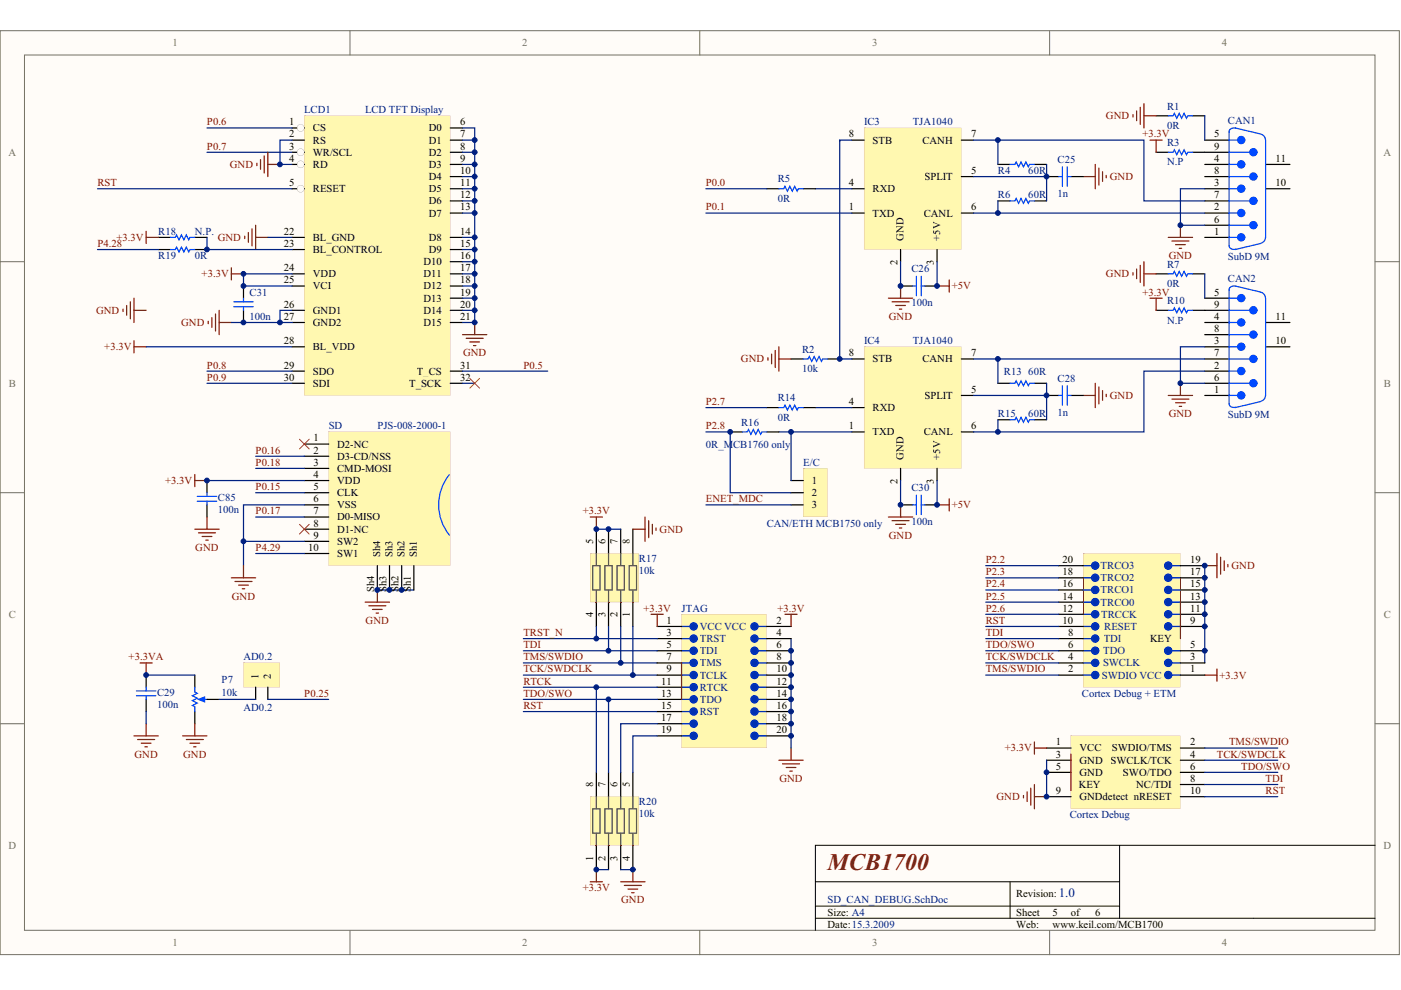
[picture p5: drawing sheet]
<svg xmlns="http://www.w3.org/2000/svg" width="297mm" height="210mm" viewBox="0 0 297 210" stroke-linecap="round" stroke-linejoin="round" font-family="sans-serif">
<defs><g id="words">
<text font-size="5.1" fill="#851200" x="175.5" y="184.5">MCB1700</text>
<text font-size="2.8" fill="#002080" x="224.5" y="190.2">1.0</text>
<g font-size="2.3" fill="#726f64">
<text x="36.6" y="9.8">1</text>
<text x="110.7" y="9.8">2</text>
<text x="184.9" y="9.8">3</text>
<text x="259.1" y="9.8">4</text>
<text x="1.8" y="33">A</text>
<text x="293.3" y="33">A</text>
<text x="1.9" y="82">B</text>
<text x="293.4" y="82">B</text>
<text x="1.9" y="131">C</text>
<text x="293.4" y="131">C</text>
<text x="1.8" y="180">D</text>
<text x="293.3" y="180">D</text>
<text x="36.6" y="200.6">1</text>
<text x="110.7" y="200.6">2</text>
<text x="184.9" y="200.6">3</text>
<text x="259.1" y="200.6">4</text>
</g>
<g font-size="2.3" fill="#002080">
<text x="64.5" y="24">LCD1</text>
<text x="77.4" y="24">LCD TFT Display</text>
<text x="247.4" y="23.2">R1</text>
<text x="183.2" y="26.6">IC3</text>
<text x="193.5" y="26.6">TJA1040</text>
<text x="247.4" y="27.3">0R</text>
<text x="260.3" y="26.3">CAN1</text>
<text x="224.2" y="34.6">C25</text>
<text x="247.4" y="31">R3</text>
<text x="247.4" y="35.1">N.P</text>
<text x="164.9" y="38.7">R5</text>
<text x="211.6" y="36.9">R4</text>
<text x="218" y="36.9">60R</text>
<text x="224.2" y="41.8">1n</text>
<text x="164.9" y="42.8">0R</text>
<text x="211.6" y="42">R6</text>
<text x="218" y="42">60R</text>
<text x="33.6" y="49.8">R18</text>
<text x="41.3" y="49.8">N.P.</text>
<text x="33.6" y="54.9">R19</text>
<text x="41.3" y="54.9">0R</text>
<text x="193.3" y="57.8">C26</text>
<text x="247.4" y="56.7">R7</text>
<text x="260.3" y="55.2">SubD 9M</text>
<text x="260.3" y="59.8">CAN2</text>
<text x="52.9" y="62.7">C31</text>
<text x="193.3" y="65">100n</text>
<text x="247.4" y="64.5">R10</text>
<text x="247.4" y="60.9">0R</text>
<text x="52.9" y="67.8">100n</text>
<text x="247.4" y="68.6">N.P</text>
<text x="170" y="74.8">R2</text>
<text x="183.2" y="73">IC4</text>
<text x="193.5" y="73">TJA1040</text>
<text x="170" y="78.9">10k</text>
<text x="212.9" y="79.4">R13 60R</text>
<text x="224.2" y="81">C28</text>
<text x="164.9" y="85.1">R14</text>
<text x="164.9" y="89.2">0R</text>
<text x="211.6" y="88.4">R15</text>
<text x="218" y="88.4">60R</text>
<text x="224.2" y="88.2">1n</text>
<text x="260.3" y="88.7">SubD 9M</text>
<text x="69.7" y="91">SD</text>
<text x="80" y="91">PJS-008-2000-1</text>
<text x="149.7" y="94.9">0R_MCB1760 only</text>
<text x="157.1" y="90.2">R16</text>
<text x="170.3" y="98.8">E/C</text>
<text x="46.2" y="106.2">C85</text>
<text x="193.3" y="104.2">C30</text>
<text x="46.2" y="108.8">100n</text>
<text x="162.6" y="111.6">CAN/ETH MCB1750 only</text>
<text x="193.3" y="111.4">100n</text>
<text x="135.5" y="119.1">R17</text>
<text x="135.5" y="121.7">10k</text>
<text x="233.4" y="125.8">TRCO1</text>
<text x="233.4" y="120.7">TRCO3</text>
<text x="233.4" y="123.2">TRCO2</text>
<text x="144.5" y="129.7">JTAG</text>
<text x="233.4" y="128.4">TRCO0</text>
<text x="233.5" y="131">TRCCK</text>
<text x="148.4" y="133.6">VCC VCC</text>
<text x="148.4" y="136.1">TRST</text>
<text x="234" y="136.1">TDI</text>
<text x="234.1" y="133.6">RESET</text>
<text x="51.6" y="140">AD0.2</text>
<text x="148.4" y="138.7">TDI</text>
<text x="148.4" y="141.3">TMS</text>
<text x="148.4" y="143.9">TCLK</text>
<text x="233.6" y="143.9">SWDIO VCC</text>
<text x="233.9" y="141.3">SWCLK</text>
<text x="233.9" y="138.7">TDO</text>
<text x="33.3" y="147.5">C29</text>
<text x="47" y="144.9">P7</text>
<text x="47" y="147.5">10k</text>
<text x="148.4" y="146.4">RTCK</text>
<text x="148.4" y="149">TDO</text>
<text x="229.4" y="147.7">Cortex Debug + ETM</text>
<text x="33.3" y="150.1">100n</text>
<text x="51.6" y="150.8">AD0.2</text>
<text x="148.4" y="151.6">RST</text>
<text x="135.5" y="170.7">R20</text>
<text x="135.5" y="173.3">10k</text>
<text x="226.8" y="173.5">Cortex Debug</text>
<text x="175.5" y="191.6">SD_CAN_DEBUG.SchDoc</text>
</g>
<g font-size="2.3" fill="#851200">
<text x="43.9" y="26.6">P0.6</text>
<text x="234.5" y="25.3">GND</text>
<text x="242.2" y="29.2">+3.3V</text>
<text x="43.9" y="31.7">P0.7</text>
<text x="48.7" y="35.6">GND</text>
<text x="20.7" y="39.5">RST</text>
<text x="149.7" y="39.5">P0.0</text>
<text x="235.3" y="38.2">GND</text>
<text x="149.7" y="44.6">P0.1</text>
<text x="20.7" y="52.4">P4.28</text>
<text x="24.7" y="51.1">+3.3V</text>
<text x="46.2" y="51.1">GND</text>
<text x="42.8" y="58.8">+3.3V</text>
<text x="234.5" y="58.8">GND</text>
<text x="247.8" y="54.9">GND</text>
<text x="201.8" y="61.4">+5V</text>
<text x="242.2" y="62.7">+3.3V</text>
<text x="20.4" y="66.5">GND</text>
<text x="38.4" y="69.1">GND</text>
<text x="188.5" y="67.8">GND</text>
<text x="22.1" y="74.3">+3.3V</text>
<text x="98.2" y="75.6">GND</text>
<text x="157.1" y="76.8">GND</text>
<text x="43.9" y="80.7">P0.9</text>
<text x="43.9" y="78.1">P0.8</text>
<text x="111" y="78.1">P0.5</text>
<text x="149.7" y="85.9">P2.7</text>
<text x="235.3" y="84.6">GND</text>
<text x="247.8" y="88.4">GND</text>
<text x="149.7" y="91">P2.8</text>
<text x="54.2" y="96.2">P0.16</text>
<text x="54.2" y="98.8">P0.18</text>
<text x="35" y="102.6">+3.3V</text>
<text x="54.2" y="103.9">P0.15</text>
<text x="149.7" y="106.5">ENET_MDC</text>
<text x="201.8" y="107.8">+5V</text>
<text x="54.2" y="109.1">P0.17</text>
<text x="123.6" y="109.1">+3.3V</text>
<text x="139.9" y="112.9">GND</text>
<text x="41.4" y="116.8">GND</text>
<text x="54.2" y="116.8">P4.29</text>
<text x="188.5" y="114.2">GND</text>
<text x="209" y="119.4">P2.2</text>
<text x="209" y="122">P2.3</text>
<text x="209" y="124.5">P2.4</text>
<text x="261.1" y="120.7">GND</text>
<text x="49.1" y="127.1">GND</text>
<text x="136.5" y="129.7">+3.3V</text>
<text x="164.8" y="129.7">+3.3V</text>
<text x="209" y="129.7">P2.6</text>
<text x="209" y="127.1">P2.5</text>
<text x="77.5" y="132.3">GND</text>
<text x="111" y="134.8">TRST_N</text>
<text x="111" y="137.4">TDI</text>
<text x="209" y="132.3">RST</text>
<text x="209" y="134.8">TDI</text>
<text x="209" y="137.4">TDO/SWO</text>
<text x="27.3" y="140">+3.3VA</text>
<text x="111" y="140">TMS/SWDIO</text>
<text x="111" y="142.6">TCK/SWDCLK</text>
<text x="209" y="140">TCK/SWDCLK</text>
<text x="209" y="142.6">TMS/SWDIO</text>
<text x="258.5" y="143.9">+3.3V</text>
<text x="64.5" y="147.7">P0.25</text>
<text x="111" y="147.7">TDO/SWO</text>
<text x="111" y="145.2">RTCK</text>
<text x="111" y="150.3">RST</text>
<text x="28.5" y="160.6">GND</text>
<text x="38.8" y="160.6">GND</text>
<text x="213" y="159.3">+3.3V</text>
<text x="258" y="160.6">TCK/SWDCLK</text>
<text x="260.6" y="158">TMS/SWDIO</text>
<text x="165.2" y="165.8">GND</text>
<text x="263.2" y="163.2">TDO/SWO</text>
<text x="268.3" y="165.8">TDI</text>
<text x="211.3" y="169.6">GND</text>
<text x="268.3" y="168.4">RST</text>
<text x="123.6" y="189">+3.3V</text>
<text x="131.7" y="191.6">GND</text>
</g>
<g font-size="2.3">
<text x="61.3" y="26.6">1</text>
<text x="61.3" y="29.2">2</text>
<text x="66.3" y="27.9">CS</text>
<text x="90.9" y="27.9">D0</text>
<text x="97.5" y="26.6">6</text>
<text x="97.5" y="29.2">7</text>
<text x="180" y="29.2">8</text>
<text x="205.9" y="29.2">7</text>
<text x="257.4" y="29.2">5</text>
<text x="61.3" y="31.7">3</text>
<text x="61.3" y="34.3">4</text>
<text x="66.3" y="30.4">RS</text>
<text x="66.3" y="33">WR/SCL</text>
<text x="66.3" y="35.6">RD</text>
<text x="90.9" y="30.4">D1</text>
<text x="90.9" y="33">D2</text>
<text x="90.9" y="35.6">D3</text>
<text x="97.5" y="31.7">8</text>
<text x="97.5" y="34.3">9</text>
<text x="185" y="30.4">STB</text>
<text x="195.6" y="30.4">CANH</text>
<text x="257.4" y="34.3">4</text>
<text x="257.4" y="31.7">9</text>
<text x="270.4" y="34.3">11</text>
<text x="61.3" y="39.5">5</text>
<text x="66.3" y="40.8">RESET</text>
<text x="90.9" y="38.2">D4</text>
<text x="90.9" y="40.8">D5</text>
<text x="97.5" y="36.9">10</text>
<text x="97.5" y="39.5">11</text>
<text x="180" y="39.5">4</text>
<text x="185" y="40.8">RXD</text>
<text x="196" y="38.2">SPLIT</text>
<text x="205.9" y="36.9">5</text>
<text x="257.4" y="39.5">3</text>
<text x="257.4" y="36.9">8</text>
<text x="270.4" y="39.5">10</text>
<text x="90.9" y="43.3">D6</text>
<text x="90.9" y="45.9">D7</text>
<text x="97.5" y="42">12</text>
<text x="97.5" y="44.6">13</text>
<text x="180" y="44.6">1</text>
<text x="185" y="45.9">TXD</text>
<text x="195.9" y="45.9">CANL</text>
<text x="205.9" y="44.6">6</text>
<text x="257.4" y="44.6">2</text>
<text x="257.4" y="47.2">6</text>
<text x="257.4" y="42">7</text>
<text x="60.2" y="49.8">22</text>
<text x="60.2" y="52.4">23</text>
<text x="66.3" y="51.1">BL_GND</text>
<text x="66.3" y="53.6">BL_CONTROL</text>
<text x="66.3" y="51.1">BL</text>
<text x="66.3" y="53.6">BL</text>
<text x="69.2" y="51.1">_GND</text>
<text x="69.2" y="53.6">_CONTROL</text>
<text x="90.9" y="51.1">D8</text>
<text x="90.9" y="53.6">D9</text>
<text x="97.5" y="49.8">14</text>
<text x="97.5" y="52.4">15</text>
<text x="257.4" y="49.8">1</text>
<text x="60.2" y="57.5">24</text>
<text x="66.3" y="58.8">VDD</text>
<text x="89.8" y="56.2">D10</text>
<text x="89.8" y="58.8">D11</text>
<text x="97.5" y="54.9">16</text>
<text x="97.5" y="57.5">17</text>
<text x="60.2" y="60.1">25</text>
<text x="60.2" y="65.2">26</text>
<text x="66.3" y="61.4">VCI</text>
<text x="89.8" y="61.4">D12</text>
<text x="89.8" y="64">D13</text>
<text x="97.5" y="60.1">18</text>
<text x="97.5" y="62.7">19</text>
<text x="97.5" y="65.2">20</text>
<text x="257.4" y="62.7">5</text>
<text x="257.4" y="65.2">9</text>
<text x="60.2" y="67.8">27</text>
<text x="66.3" y="66.5">GND1</text>
<text x="66.3" y="69.1">GND2</text>
<text x="89.8" y="66.5">D14</text>
<text x="89.8" y="69.1">D15</text>
<text x="97.5" y="67.8">21</text>
<text x="257.4" y="67.8">4</text>
<text x="257.4" y="70.4">8</text>
<text x="270.4" y="67.8">11</text>
<text x="60.2" y="73">28</text>
<text x="66.3" y="74.3">BL_VDD</text>
<text x="180" y="75.6">8</text>
<text x="185" y="76.8">STB</text>
<text x="195.6" y="76.8">CANH</text>
<text x="205.9" y="75.6">7</text>
<text x="257.4" y="73">3</text>
<text x="257.4" y="75.6">7</text>
<text x="270.4" y="73">10</text>
<text x="60.2" y="78.1">29</text>
<text x="60.2" y="80.7">30</text>
<text x="66.3" y="79.4">SDO</text>
<text x="66.3" y="82">SDI</text>
<text x="86.8" y="82">T_SCK</text>
<text x="88.4" y="79.4">T_CS</text>
<text x="97.5" y="78.1">31</text>
<text x="97.5" y="80.7">32</text>
<text x="205.9" y="83.3">5</text>
<text x="257.4" y="83.3">1</text>
<text x="257.4" y="78.1">2</text>
<text x="257.4" y="80.7">6</text>
<text x="180" y="85.9">4</text>
<text x="185" y="87.2">RXD</text>
<text x="196" y="84.6">SPLIT</text>
<text x="66.5" y="93.6">1</text>
<text x="71.5" y="94.9">D2-NC</text>
<text x="180" y="91">1</text>
<text x="185" y="92.3">TXD</text>
<text x="195.9" y="92.3">CANL</text>
<text x="205.9" y="91">6</text>
<text x="66.5" y="96.2">2</text>
<text x="66.5" y="98.8">3</text>
<text x="66.5" y="101.3">4</text>
<text x="71.5" y="97.5">D3-CD/NSS</text>
<text x="71.5" y="100">CMD-MOSI</text>
<text x="66.5" y="103.9">5</text>
<text x="66.5" y="106.5">6</text>
<text x="71.5" y="102.6">VDD</text>
<text x="71.5" y="105.2">CLK</text>
<text x="71.5" y="107.8">VSS</text>
<text x="172.1" y="102.6">1</text>
<text x="172.1" y="105.2">2</text>
<text x="172.1" y="107.8">3</text>
<text x="66.5" y="109.1">7</text>
<text x="66.5" y="111.6">8</text>
<text x="71.5" y="110.4">D0-MISO</text>
<text x="71.5" y="112.9">D1-NC</text>
<text x="65.3" y="116.8">10</text>
<text x="66.5" y="114.2">9</text>
<text x="71.5" y="118.1">SW1</text>
<text x="71.5" y="115.5">SW2</text>
<text x="225.3" y="119.4">20</text>
<text x="252.3" y="119.4">19</text>
<text x="225.3" y="124.5">16</text>
<text x="225.3" y="122">18</text>
<text x="252.3" y="124.5">15</text>
<text x="252.3" y="122">17</text>
<text x="225.3" y="127.1">14</text>
<text x="225.3" y="129.7">12</text>
<text x="252.3" y="129.7">11</text>
<text x="252.3" y="127.1">13</text>
<text x="141.3" y="132.3">1</text>
<text x="141.3" y="134.8">3</text>
<text x="141.3" y="137.4">5</text>
<text x="164.6" y="137.4">6</text>
<text x="164.6" y="134.8">4</text>
<text x="164.6" y="132.3">2</text>
<text x="225.3" y="132.3">10</text>
<text x="226.4" y="137.4">6</text>
<text x="226.4" y="134.8">8</text>
<text x="243.8" y="136.1">KEY</text>
<text x="252.3" y="137.4">5</text>
<text x="252.3" y="132.3">9</text>
<text x="141.3" y="140">7</text>
<text x="141.3" y="142.6">9</text>
<text x="164.6" y="142.6">10</text>
<text x="164.6" y="140">8</text>
<text x="226.4" y="140">4</text>
<text x="226.4" y="142.6">2</text>
<text x="252.3" y="142.6">1</text>
<text x="252.3" y="140">3</text>
<text x="140.2" y="145.2">11</text>
<text x="140.2" y="147.7">13</text>
<text x="164.6" y="147.7">14</text>
<text x="164.6" y="145.2">12</text>
<text x="140.2" y="150.3">15</text>
<text x="140.2" y="152.9">17</text>
<text x="140.2" y="155.5">19</text>
<text x="164.6" y="150.3">16</text>
<text x="164.6" y="152.9">18</text>
<text x="164.6" y="155.5">20</text>
<text x="223.9" y="158">1</text>
<text x="223.9" y="160.6">3</text>
<text x="228.9" y="159.3">VCC</text>
<text x="228.9" y="161.9">GND</text>
<text x="235.5" y="161.9">SWCLK/TCK</text>
<text x="235.7" y="159.3">SWDIO/TMS</text>
<text x="252.3" y="160.6">4</text>
<text x="252.3" y="158">2</text>
<text x="223.9" y="163.2">5</text>
<text x="228.7" y="167.1">KEY</text>
<text x="228.9" y="164.5">GND</text>
<text x="238.1" y="164.5">SWO/TDO</text>
<text x="240.9" y="167.1">NC/TDI</text>
<text x="252.3" y="165.8">8</text>
<text x="252.3" y="163.2">6</text>
<text x="223.9" y="168.4">9</text>
<text x="228.9" y="169.6">GNDdetect nRESET</text>
<text x="252.3" y="168.4">10</text>
<text x="215.4" y="190.3">Revision:</text>
<text x="175.5" y="194.1">Size: A4</text>
<text x="175.5" y="196.7">Date:15.3.2009</text>
<text x="215.4" y="196.7">Web:</text>
<text x="215.4" y="194.1">Sheet</text>
<text x="223.2" y="194.1">5</text>
<text x="223.2" y="196.7">www.keil.com/MCB1700</text>
<text x="227.1" y="194.1">of</text>
<text x="232.2" y="194.1">6</text>
</g>
<g font-size="2.2">
<text x="191.6" y="51.1" transform="rotate(-90 191.6 51.1)">GND</text>
<text x="199.3" y="51.1" transform="rotate(-90 199.3 51.1)">+5V</text>
<text x="190.3" y="56.1" transform="rotate(-90 190.3 56.1)">2</text>
<text x="198" y="56.1" transform="rotate(-90 198 56.1)">3</text>
<text x="191.6" y="97.5" transform="rotate(-90 191.6 97.5)">GND</text>
<text x="199.3" y="97.5" transform="rotate(-90 199.3 97.5)">+5V</text>
<text x="190.3" y="102.5" transform="rotate(-90 190.3 102.5)">2</text>
<text x="198" y="102.5" transform="rotate(-90 198 102.5)">3</text>
<text x="80.6" y="118.1" transform="rotate(-90 80.6 118.1)">Sh4</text>
<text x="83.2" y="118.1" transform="rotate(-90 83.2 118.1)">Sh3</text>
<text x="85.8" y="118.1" transform="rotate(-90 85.8 118.1)">Sh2</text>
<text x="88.4" y="118.1" transform="rotate(-90 88.4 118.1)">Sh1</text>
<text x="125.8" y="115.3" transform="rotate(-90 125.8 115.3)">5</text>
<text x="128.4" y="115.3" transform="rotate(-90 128.4 115.3)">6</text>
<text x="130.9" y="115.3" transform="rotate(-90 130.9 115.3)">7</text>
<text x="133.5" y="115.3" transform="rotate(-90 133.5 115.3)">8</text>
<text x="79.3" y="125.6" transform="rotate(-90 79.3 125.6)">Sh4</text>
<text x="81.9" y="125.6" transform="rotate(-90 81.9 125.6)">Sh3</text>
<text x="84.5" y="125.6" transform="rotate(-90 84.5 125.6)">Sh2</text>
<text x="87.1" y="125.6" transform="rotate(-90 87.1 125.6)">Sh1</text>
<text x="125.8" y="130.9" transform="rotate(-90 125.8 130.9)">4</text>
<text x="128.4" y="130.9" transform="rotate(-90 128.4 130.9)">3</text>
<text x="130.9" y="130.9" transform="rotate(-90 130.9 130.9)">2</text>
<text x="133.5" y="130.9" transform="rotate(-90 133.5 130.9)">1</text>
<text x="54.8" y="143.9" transform="rotate(-90 54.8 143.9)">1</text>
<text x="57.4" y="143.9" transform="rotate(-90 57.4 143.9)">2</text>
<text x="125.8" y="166.9" transform="rotate(-90 125.8 166.9)">8</text>
<text x="128.4" y="166.9" transform="rotate(-90 128.4 166.9)">7</text>
<text x="130.9" y="166.9" transform="rotate(-90 130.9 166.9)">6</text>
<text x="133.5" y="166.9" transform="rotate(-90 133.5 166.9)">5</text>
<text x="125.8" y="182.4" transform="rotate(-90 125.8 182.4)">1</text>
<text x="128.4" y="182.4" transform="rotate(-90 128.4 182.4)">2</text>
<text x="130.9" y="182.4" transform="rotate(-90 130.9 182.4)">3</text>
<text x="133.5" y="182.4" transform="rotate(-90 133.5 182.4)">4</text>
</g>
</g></defs>
<path d="M0 6.5h296.7v195.9h-296.7z" fill="#fffcf8"/>
<path d="M0 6.5h296.7v195.9h-296.7z" fill="none" stroke="#726f64" stroke-width=".21"/>
<path d="M5.2 11.7h286.3v185.5h-286.3z" fill="#fffcf8"/>
<g fill="none" stroke="#726f64" stroke-width=".21">
<path d="M5.2 11.7h286.3v185.5h-286.3zM74.2 6.5v5.2M148.4 6.5v5.2M222.5 6.5v5.2M0 55.5h5.2M291.6 55.5h5.1M0 104.5h5.2M291.6 104.5h5.1M0 153.4h5.2M291.6 153.4h5.1M74.2 197.3v5.1M148.4 197.3v5.1"/>
<path d="M222.5 197.3v5.1"/>
</g>
<path d="M237.4 179.2v15.5M291.6 179.2h-118.7v18.1M172.9 187h64.5M172.9 194.7h118.7M172.9 192.1h64.5M214.2 187v7.7" fill="none" stroke="#000" stroke-width=".21"/>
<path d="M77.4 127.7h5.2M78.2 128.4h3.6M79 129.2h2M79.7 130h.6M80 125.1v2.6" fill="none" stroke="#851200" stroke-width=".26"/>
<path d="M80 125.1h7.7" fill="none" stroke="#002080" stroke-width=".26"/>
<g fill="#000">
<path d="M64.4 94.1l5.3-.1 .1 .2-.1 .1h-5.2zM64.4 96.6h5.3l.1 .1-.1 .2h-5.2zM64.4 99.2h5.3l.1 .1-.1 .1h-5.2zM64.4 101.8h5.3l.1 .1-.1 .1h-5.2zM64.4 104.4l5.3-.1 .1 .2-.1 .1h-5.2zM64.4 107l5.3-.1 .1 .1-.1 .2h-5.2zM64.4 109.5h5.3l.1 .1-.1 .2h-5.2zM64.4 112.1h5.3l.1 .1-.1 .1h-5.2zM64.4 117.3l5.3-.1 .1 .2-.1 .1h-5.2zM64.4 114.7h5.3l.1 .1-.1 .1h-5.2zM79.9 119.8l.2 .1v5.2l-.1 .1-.1-.1zM82.5 119.8l.2 .1v5.2l-.1 .1-.1-.1z"/>
<path d="M85.1 119.8l.2 .1v5.2l-.1 .1-.2-.1zM87.7 119.8l.2 .1v5.2l-.2 .1-.1-.1z"/>
</g>
<path d="M69.7 91.6h25.7v28.3h-25.7z" fill="#fff8b0"/>
<path d="M69.7 94l.1 .2-.1 .1z" fill="#000"/>
<g fill="#fff8b0">
<path d="M71.5 93.4h3.4v1.5h-3.4z"/>
<path d="M75 93.4h3.1v1.5h-3.1z"/>
</g>
<path d="M69.7 96.6l.1 .1-.1 .2z" fill="#000"/>
<g fill="#fff8b0">
<path d="M71.5 95.9h3.4v1.6h-3.4z"/>
<path d="M75.1 95.9h7.7v1.6h-7.7z"/>
</g>
<path d="M69.7 99.2l.1 .1-.1 .1z" fill="#000"/>
<g fill="#fff8b0">
<path d="M71.6 98.5h5.7v1.6h-5.7z"/>
<path d="M77.4 98.5h5.6v1.6h-5.6z"/>
</g>
<path d="M69.7 101.8l.1 .1-.1 .1z" fill="#000"/>
<path d="M71.5 101.1h4.8v1.6h-4.8z" fill="#fff8b0"/>
<path d="M69.7 104.3l.1 .2-.1 .1z" fill="#000"/>
<g fill="#fff8b0">
<path d="M71.6 103.7h2.7v1.5h-2.7z"/>
<path d="M74.4 103.7h1.6v1.5h-1.6z"/>
</g>
<path d="M69.7 106.9l.1 .1-.1 .2z" fill="#000"/>
<path d="M71.5 106.2h4v1.6h-4z" fill="#fff8b0"/>
<path d="M69.7 109.5l.1 .1-.1 .2z" fill="#000"/>
<g fill="#fff8b0">
<path d="M71.5 108.8h3.4v1.6h-3.4z"/>
<path d="M75 108.9h2.7v1.5h-2.7z"/>
<path d="M77.9 108.8h2.6v1.6h-2.6z"/>
</g>
<path d="M69.7 112.1l.1 .1-.1 .1z" fill="#000"/>
<g fill="#fff8b0">
<path d="M71.5 111.4h3.4v1.5h-3.4z"/>
<path d="M75 111.4h3.1v1.6h-3.1z"/>
</g>
<path d="M69.7 117.2l.1 .2-.1 .1z" fill="#000"/>
<path d="M71.6 116.6h4.2v1.5h-4.2z" fill="#fff8b0"/>
<path d="M69.7 114.7l.1 .1-.1 .1z" fill="#000"/>
<path d="M71.6 114h4.3v1.5h-4.3z" fill="#fff8b0"/>
<path d="M87.7 119.8l.2 .1z" fill="#000"/>
<g fill="#fff8b0">
<path d="M86.9 117h1.5v1h-1.5z"/>
<path d="M86.8 115.7h1.6v1.1h-1.6z"/>
<path d="M86.9 114.8h1.5v.6h-1.5z"/>
</g>
<path d="M85.1 119.8l.2 .1z" fill="#000"/>
<g fill="#fff8b0">
<path d="M84.3 117h1.5v1h-1.5z"/>
<path d="M84.2 115.7h1.6v1.1h-1.6z"/>
<path d="M84.3 114.7h1.5v.9h-1.5z"/>
</g>
<path d="M82.5 119.8l.2 .1z" fill="#000"/>
<g fill="#fff8b0">
<path d="M81.7 117h1.5v1h-1.5z"/>
<path d="M81.7 115.7h1.5v1.1h-1.5z"/>
<path d="M81.7 114.7h1.5v.9h-1.5z"/>
</g>
<path d="M79.9 119.8l.2 .1z" fill="#000"/>
<g fill="#fff8b0">
<path d="M79.1 117h1.6v1h-1.6z"/>
<path d="M79.1 115.7h1.5v1.1h-1.5z"/>
<path d="M79.1 114.6h1.5v1h-1.5z"/>
</g>
<path d="M69.7 91.6h25.8v28.3h-7.6h7.5v-28.3h-25.7v2.4zM85.3 119.9h2.3zM69.7 117.5v2.4h10.2h-10.2zM69.7 114.9v2.3zM69.7 112.3v2.4zM69.7 109.8v2.3zM69.7 107.2v2.3zM69.7 104.6v2.3zM69.7 102v2.3zM69.7 99.4v2.4zM69.7 96.9v2.3zM69.7 94.3v2.3z" fill="#851200"/>
<path d="M69.7 94v.3zM69.7 96.6v.3zM69.7 99.2v.2zM69.7 101.8v.2zM69.7 104.3v.3zM69.7 106.9v.3zM69.7 109.5v.3zM69.7 112.1v.2zM69.7 117.2v.3zM69.7 114.7v.2zM87.6 119.9h.3z" fill="#000"/>
<path d="M82.7 119.9h2.3zM80.1 119.9h2.4z" fill="#851200"/>
<path d="M61.9 27h2.6l.2 .1-.2 .2h-2.6zM79.9 119.9h.2zM82.5 119.9h.2zM85 119.9h.3z" fill="#000"/>
<path d="M49.6 65h4.1M49.6 64h4.1M51.6 63.2v.8M51.6 65v.8M95.3 100.7a10.2 10.2 0 0 0 0 12.8" fill="none" stroke="#0049ff" stroke-width=".26"/>
<path d="M54.2 96.7h10.3M54.2 99.3h10.3M51.6 114.8h12.9M54.2 104.5h10.3M54.2 109.6h10.3M64.5 107h-12.9v12.9" fill="none" stroke="#002080" stroke-width=".26"/>
<g fill="none" stroke="#851200" stroke-width=".26">
<path d="M49 56.8v2.6M49 58.1h2.6M51.9 50.1v.5M52.7 49.3v2.1M53.4 48.5v3.6M54.2 47.8v5.1M54.2 50.3h2.6M28.4 72.2v2.6M28.4 73.5h2.6M44.1 68.1v.5M44.9 67.3v2.1M45.7 66.6v3.6"/>
<path d="M46.5 65.8v5.2M46.5 68.4h2.5M41.3 100.6v2.6M41.3 101.9h2.6M51.6 119.9v2.6M49 122.5h5.2M49.8 123.3h3.6M50.6 124.1h2.1M51.4 124.8h.5"/>
</g>
<path d="M51.6 60.6v2.6M51.6 65.8v2.6" fill="none" stroke="#000" stroke-width=".26"/>
<circle cx="63.7" cy="27.1" r=".76" fill="#fffcf8"/>
<g fill="#000">
<path d="M61.9 29.6h2.6l.2 .1-.2 .1h-2.6zM61.9 32.2h2.6l.2 .1-.2 .1h-2.6z"/>
<circle cx="63.8" cy="27.1" r=".75"/>
</g>
<circle cx="63.7" cy="32.3" r=".76" fill="#fffcf8"/>
<g fill="#000">
<path d="M61.9 34.8l2.6-.1 .2 .2-.2 .1h-2.6z"/>
<circle cx="63.8" cy="32.2" r=".75"/>
</g>
<circle cx="63.7" cy="34.9" r=".76" fill="#fffcf8"/>
<g fill="#000">
<path d="M61.9 39.9h2.6l.2 .1-.2 .1h-2.6z"/>
<circle cx="63.8" cy="34.8" r=".75"/>
</g>
<circle cx="63.7" cy="40" r=".76" fill="#fffcf8"/>
<g fill="#000">
<path d="M95.4 27h2.7l.1 .1-.1 .2h-2.6zM95.4 29.6h2.7l.1 .1-.1 .1h-2.6zM95.4 32.2h2.7l.1 .1-.1 .1h-2.6zM95.4 34.8l2.7-.1 .1 .2-.1 .1h-2.6zM95.4 37.4l2.7-.1 .1 .1-.1 .2h-2.6zM95.4 39.9h2.7l.1 .1-.1 .1h-2.6zM61.9 50.2h2.6l.2 .1-.2 .2h-2.6zM61.9 52.8h2.6l.2 .1-.2 .1h-2.6zM61.9 58l2.6-.1 .2 .2-.2 .1h-2.6zM95.4 42.5h2.7l.1 .1-.1 .1h-2.6zM95.4 45.1l2.7-.1 .1 .2-.1 .1h-2.6zM95.4 50.2h2.7l.1 .1-.1 .2h-2.6z"/>
<path d="M95.4 52.8h2.7l.1 .1-.1 .1h-2.6zM95.4 55.4h2.7l.1 .1-.1 .1h-2.6zM95.4 58l2.7-.1 .1 .2-.1 .1h-2.6zM61.9 60.6l2.6-.1 .2 .1-.2 .2h-2.6zM61.9 65.7h2.6l.2 .1-.2 .1h-2.6zM61.9 68.3l2.6-.1 .2 .2-.2 .1h-2.6zM61.9 73.4h2.6l.2 .1-.2 .2h-2.6zM61.9 78.6h2.6l.2 .1-.2 .1h-2.6zM95.4 60.6l2.7-.1 .1 .1-.1 .2h-2.6zM95.4 63.1h2.7l.1 .1-.1 .1h-2.6zM95.4 65.7h2.7l.1 .1-.1 .1h-2.6zM95.4 68.3l2.7-.1 .1 .2-.1 .1h-2.6z"/>
<path d="M95.4 78.6h2.7l.1 .1-.1 .1h-2.6zM61.9 81.2l2.6-.1 .2 .2-.2 .1h-2.6zM95.4 81.2l2.7-.1 .1 .2-.1 .1h-2.6z"/>
<circle cx="63.8" cy="40" r=".75"/>
</g>
<path d="M64.5 24.6h30.9v59.2h-30.9v-2.4l.2-.1-.2-.2v-2.3l.2-.1-.2-.1v-4.9l.2-.2-.2-.1v-4.9l.2-.1-.2-.2v-2.3l.2-.1-.2-.1v-4.9l.2-.2-.2-.1v-2.3l.2-.1-.2-.2v-4.9l.2-.1-.2-.1v-2.3l.2-.2-.2-.1v-10.1l.2-.1-.2-.1v-4.9l.2-.1-.2-.2v-2.3l.2-.1-.2-.1v-2.4l.2-.1-.2-.1v-2.3l.2-.2-.2-.1zM86.8 80.5v2h6.9v-2zM66.5 80.5v1.5h3.4v-1.5zM88.4 77.9v2h5.1v-2zM66.5 77.9v1.6h4.3v-1.6zM69.2 72.8v2h6v-2zM66.4 72.8v1.5h2.8v-1.5zM66.4 67.6v1.5h5.9v-1.5zM89.8 67.6v1.5h3.7v-1.5zM66.4 65v1.6h5.7v-1.6zM89.8 65v1.5h3.8v-1.5zM89.8 62.4v1.6h3.7v-1.6zM66.4 59.8v1.6h3.8v-1.6zM89.8 59.8v1.6h3.8v-1.6zM66.4 57.3v1.5h4.8v-1.5zM89.8 57.3v1.5h3.6v-1.5zM89.8 54.7v1.5h3.8v-1.5zM69.2 52.1v2h11.8v-2zM90.9 52.1v1.6h2.7v-1.6zM66.4 52.1v1.5h2.8v-1.5zM69.2 49.5v2.1h6v-2.1zM90.9 49.5v1.6h2.6v-1.6zM66.4 49.6v1.5h2.8v-1.5zM90.9 44.4v1.5h2.7v-1.5zM90.9 41.8v1.6h2.7v-1.6zM66.4 39.2v1.6h6.8v-1.6zM90.9 39.2v1.6h2.6v-1.6zM90.9 36.6v1.6h2.7v-1.6zM90.9 34.1v1.5h2.6v-1.5zM66.4 34.1v1.5h3v-1.5zM66.4 31.4v1.7h8.3v-1.7zM90.9 31.5v1.5h2.7v-1.5zM66.4 28.9v1.6h2.6v-1.6zM90.9 28.9v1.5h2.5v-1.5zM66.4 26.3v1.6h2.6v-1.6zM90.9 26.3v1.6h2.7v-1.6z" fill="#fff8b0"/>
<path d="M64.5 27l.2 .1-.2 .2z" fill="#000"/>
<path d="M66.4 26.3h2.6v1.6h-2.6z" fill="#fff8b0"/>
<path d="M64.5 29.6l.2 .1-.2 .1z" fill="#000"/>
<path d="M66.4 28.9h2.6v1.6h-2.6z" fill="#fff8b0"/>
<path d="M64.5 32.2l.2 .1-.2 .1z" fill="#000"/>
<path d="M66.4 31.4h8.3v1.7h-8.3z" fill="#fff8b0"/>
<path d="M64.5 34.7l.2 .2-.2 .1z" fill="#000"/>
<path d="M66.4 34.1h3v1.5h-3z" fill="#fff8b0"/>
<path d="M64.5 39.9l.2 .1-.2 .1z" fill="#000"/>
<path d="M66.4 39.2h6.8v1.6h-6.8z" fill="#fff8b0"/>
<path d="M95.4 27.1v.2z" fill="#000"/>
<path d="M90.9 26.3h2.7v1.6h-2.7z" fill="#fff8b0"/>
<path d="M95.4 29.6v.2z" fill="#000"/>
<path d="M90.9 28.9h2.5v1.5h-2.5z" fill="#fff8b0"/>
<path d="M95.4 32.2v.2z" fill="#000"/>
<path d="M90.9 31.5h2.7v1.5h-2.7z" fill="#fff8b0"/>
<path d="M95.4 34.8v.2z" fill="#000"/>
<path d="M90.9 34.1h2.6v1.5h-2.6z" fill="#fff8b0"/>
<path d="M95.4 37.4v.2z" fill="#000"/>
<path d="M90.9 36.6h2.7v1.6h-2.7z" fill="#fff8b0"/>
<path d="M95.4 39.9v.2z" fill="#000"/>
<path d="M90.9 39.2h2.6v1.6h-2.6z" fill="#fff8b0"/>
<path d="M95.4 42.5v.2z" fill="#000"/>
<path d="M90.9 41.8h2.7v1.6h-2.7z" fill="#fff8b0"/>
<path d="M95.4 45.1v.2z" fill="#000"/>
<path d="M90.9 44.4h2.7v1.5h-2.7z" fill="#fff8b0"/>
<path d="M95.4 50.3v.2z" fill="#000"/>
<path d="M90.9 49.5h2.6v1.6h-2.6z" fill="#fff8b0"/>
<path d="M95.4 52.8v.2z" fill="#000"/>
<path d="M90.9 52.1h2.7v1.6h-2.7z" fill="#fff8b0"/>
<path d="M95.4 55.4v.2z" fill="#000"/>
<path d="M89.8 54.7h3.8v1.5h-3.8z" fill="#fff8b0"/>
<path d="M95.4 58v.2z" fill="#000"/>
<path d="M89.8 57.3h3.6v1.5h-3.6z" fill="#fff8b0"/>
<path d="M95.4 60.6v.2z" fill="#000"/>
<path d="M89.8 59.8h3.8v1.6h-3.8z" fill="#fff8b0"/>
<path d="M95.4 63.1v.2z" fill="#000"/>
<path d="M89.8 62.4h3.7v1.6h-3.7z" fill="#fff8b0"/>
<path d="M95.4 65.7v.2z" fill="#000"/>
<path d="M89.8 65h3.8v1.5h-3.8z" fill="#fff8b0"/>
<path d="M95.4 68.3v.2z" fill="#000"/>
<path d="M89.8 67.6h3.7v1.5h-3.7z" fill="#fff8b0"/>
<path d="M64.5 50.2l.2 .1-.2 .2z" fill="#000"/>
<g fill="#fff8b0">
<path d="M66.4 49.6h2.8v1.5h-2.8z"/>
<path d="M69.2 49.5h6v2.1h-6z"/>
</g>
<path d="M64.5 52.8l.2 .1-.2 .1z" fill="#000"/>
<g fill="#fff8b0">
<path d="M66.4 52.1h2.8v1.5h-2.8z"/>
<path d="M69.2 52.1h11.8v2h-11.8z"/>
</g>
<path d="M64.5 57.9l.2 .2-.2 .1z" fill="#000"/>
<path d="M66.4 57.3h4.8v1.5h-4.8z" fill="#fff8b0"/>
<path d="M64.5 60.5l.2 .1-.2 .2z" fill="#000"/>
<path d="M66.4 59.8h3.8v1.6h-3.8z" fill="#fff8b0"/>
<path d="M64.5 65.7l.2 .1-.2 .1z" fill="#000"/>
<path d="M66.4 65h5.7v1.6h-5.7z" fill="#fff8b0"/>
<path d="M64.5 68.2l.2 .2-.2 .1z" fill="#000"/>
<path d="M66.4 67.6h5.9v1.5h-5.9z" fill="#fff8b0"/>
<path d="M64.5 73.4l.2 .1-.2 .2z" fill="#000"/>
<g fill="#fff8b0">
<path d="M66.4 72.8h2.8v1.5h-2.8z"/>
<path d="M69.2 72.8h6v2h-6z"/>
</g>
<path d="M64.5 78.6l.2 .1-.2 .1z" fill="#000"/>
<path d="M66.5 77.9h4.3v1.6h-4.3z" fill="#fff8b0"/>
<path d="M64.5 81.1l.2 .2-.2 .1z" fill="#000"/>
<path d="M66.5 80.5h3.4v1.5h-3.4z" fill="#fff8b0"/>
<path d="M95.4 78.6v.2z" fill="#000"/>
<path d="M88.4 77.9h5.1v2h-5.1z" fill="#fff8b0"/>
<path d="M95.4 81.2v.2z" fill="#000"/>
<path d="M86.8 80.5h6.9v2h-6.9z" fill="#fff8b0"/>
<path d="M64.5 81.4v2.4h30.9v-2.4l.1 2.4h-31zM95.4 78.8v2.3zM64.5 78.8v2.3zM95.4 68.5v10.1zM95.4 65.9v2.4zM95.4 63.3v2.4zM95.4 60.8v2.3zM95.4 58.2v2.3zM95.4 55.6v2.3zM95.4 53v2.4zM95.4 50.5v2.3zM95.4 45.3v4.9zM64.5 40.1v10.1zM95.4 42.7v2.4zM95.4 40.1v2.4zM95.4 37.6v2.3zM64.5 35v4.9zM95.4 35v2.3zM95.4 32.4v2.3zM64.5 32.4v2.3zM95.4 29.8v2.4zM64.5 29.8v2.4zM95.4 27.3v2.3zM64.5 27.3v2.3zM64.5 24.5h31v2.5l-.1-2.4h-30.9v2.4z" fill="#851200"/>
<g fill="#000">
<path d="M64.5 27v.3zM64.5 29.6v.2zM64.5 32.2v.2zM64.5 34.7v.3zM95.4 27l.1 .3zM95.4 29.6l.1 .2zM95.4 32.2l.1 .2zM95.4 34.7l.1 .3zM95.4 37.3l.1 .3zM64.5 39.9v.2zM95.4 39.9l.1 .2zM95.4 42.5l.1 .2z"/>
<path d="M95.4 45.1l.1 .2zM95.4 50.2l.1 .3zM95.4 52.8l.1 .2zM95.4 55.4l.1 .2zM95.4 57.9l.1 .3zM95.4 60.5l.1 .3zM95.4 63.1l.1 .2zM95.4 65.7l.1 .2zM95.4 68.3l.1 .2z"/>
</g>
<path d="M64.5 73.7v4.9zM64.5 68.5v4.9zM64.5 65.9v2.3zM64.5 60.8v4.9zM64.5 58.2v2.3zM64.5 53v4.9zM64.5 50.5v2.3z" fill="#851200"/>
<path d="M64.5 50.2v.3zM64.5 52.8v.2zM64.5 57.9v.3zM64.5 60.5v.3zM64.5 65.7v.2zM64.5 68.2v.3zM64.5 73.4v.3zM64.5 78.6v.2zM95.4 78.6l.1 .2zM64.5 81.1v.3zM95.4 81.1l.1 .3z" fill="#000"/>
<g fill="none" stroke="#002080" stroke-width=".26">
<path d="M43.9 27.1h18M43.9 32.3h18M20.7 40h41.2M20.7 52.9h12.9M56.8 50.3h5.1M61.9 58.1h-10.3v2.5h10.3M31 73.5h30.9M43.9 78.7h18M59.4 68.4h2.5M61.9 65.8h-2.5v2.6h-10.4M98.1 78.7h18M43.9 81.3h18"/>
<path d="M167.7 135.4v23.2M111 140.6h28.3M111 143.1h28.3M111 150.9h28.3"/>
</g>
<path d="M33.6 52.9h2.5M41.3 52.9h2.6" fill="none" stroke="#000" stroke-width=".26"/>
<path d="M36.1 52.9h1.1l.2-.5 .6 1 .5-1 .5 1 .5-1 .5 1 .3-.5h1" fill="none" stroke="#0049ff" stroke-width=".26"/>
<path d="M26.1 65.5v.6M26.9 64.8v2M27.6 64v3.6M28.4 63.2v5.2M28.4 65.8h2.6M125.2 109.6h2.5M126.4 109.6v2.6M167.7 158.6v2.6M165.1 161.2h5.2M165.9 162h3.6M166.7 162.7h2.1M167.5 163.5h.5" fill="none" stroke="#851200" stroke-width=".26"/>
<g fill="#0049ff">
<path d="M144.4 135.3h1.9l.1 .1-.1 .1h-1.8z"/>
<path d="M146.4 134.8a.8 .8 0 0 1 1.1-.2 .8 .8 0 0 1 .3 .9h-.1a.64 .64 0 0 0-.6-.8 .64 .64 0 0 0-.6 .9 .64 .64 0 0 0 1 .2l.3-.5a.83 .83 0 0 1-.5 1 .83 .83 0 0 1-1.1-.6v-.3z"/>
<path d="M160.7 137.9h1.9l.1 .1-.1 .1h-1.8z"/>
<path d="M159.3 137.3a.8 .8 0 0 1 1.1-.2 .8 .8 0 0 1 .3 1h-.1a.64 .64 0 0 0-.6-.8 .64 .64 0 0 0-.6 .8 .64 .64 0 0 0 1 .3l.3-.6a.84 .84 0 0 1-.7 1.1 .84 .84 0 0 1-.9-.9z"/>
<path d="M144.4 137.9h1.9l.1 .1-.1 .1h-1.8z"/>
<path d="M146.4 137.3a.8 .8 0 0 1 1.1-.2 .8 .8 0 0 1 .3 1h-.1a.64 .64 0 0 0-.6-.8 .64 .64 0 0 0-.6 .8 .64 .64 0 0 0 1 .3l.3-.6a.83 .83 0 0 1-.5 1.1 .83 .83 0 0 1-1.1-.6v-.3z"/>
<path d="M160.7 135.3h1.9l.1 .1-.1 .1h-1.8z"/>
<path d="M159.3 134.8a.8 .8 0 0 1 1.1-.2 .8 .8 0 0 1 .3 .9h-.1a.64 .64 0 0 0-.6-.8 .64 .64 0 0 0-.6 .9 .64 .64 0 0 0 1 .2l.3-.5a.84 .84 0 0 1-.7 1 .84 .84 0 0 1-.9-.9z"/>
<path d="M144.4 132.7h1.9l.1 .1-.1 .2h-1.8z"/>
<path d="M146.4 132.2a.8 .8 0 0 1 1.1-.2 .8 .8 0 0 1 .3 .9h-.1a.64 .64 0 0 0-.6-.8 .64 .64 0 0 0-.6 .9 .64 .64 0 0 0 1 .3l.3-.6a.83 .83 0 0 1-.5 1 .83 .83 0 0 1-1.1-.5v-.4z"/>
<path d="M160.7 132.7h1.9l.1 .1-.1 .2h-1.8z"/>
<path d="M159.3 132.2a.8 .8 0 0 1 1.1-.2 .8 .8 0 0 1 .3 .9h-.1a.64 .64 0 0 0-.6-.8 .64 .64 0 0 0-.6 .9 .64 .64 0 0 0 1 .3l.3-.6a.84 .84 0 0 1-.7 1 .84 .84 0 0 1-.9-.9z"/>
<circle cx="147.1" cy="135.4" r=".76"/>
<circle cx="160" cy="138" r=".76"/>
<circle cx="147.1" cy="138" r=".76"/>
<circle cx="160" cy="135.4" r=".76"/>
<circle cx="147.1" cy="132.8" r=".76"/>
<circle cx="160" cy="132.8" r=".76"/>
</g>
<path d="M139.2 132.7h5.3l.1 .1-.1 .2h-5.2zM139.2 135.3h5.3l.1 .1-.1 .1h-5.2zM139.2 137.9h5.3l.1 .1-.1 .1h-5.2zM162.5 137.9h5.2l.1 .1-.1 .1h-5.1zM162.5 135.3h5.2l.1 .1-.1 .1h-5.1zM162.5 132.7h5.2l.1 .1-.1 .2h-5.1z" fill="#000"/>
<g fill="#0049ff">
<path d="M144.4 140.5l1.9-.1 .1 .2-.1 .1h-1.8z"/>
<path d="M146.4 139.9a.8 .8 0 0 1 1.1-.2 .8 .8 0 0 1 .3 1l-.1-.1a.64 .64 0 0 0-.6-.7 .64 .64 0 0 0-.6 .8 .64 .64 0 0 0 1 .3l.3-.6a.83 .83 0 0 1-.5 1.1 .83 .83 0 0 1-1.1-.6v-.4z"/>
<path d="M160.7 143h1.9l.1 .1-.1 .2h-1.8z"/>
<path d="M159.3 142.5a.8 .8 0 0 1 1.1-.2 .8 .8 0 0 1 .3 1l-.1-.1a.64 .64 0 0 0-.6-.8 .64 .64 0 0 0-.6 .9 .64 .64 0 0 0 1 .3l.3-.6a.84 .84 0 0 1-.7 1 .84 .84 0 0 1-.9-.9z"/>
<path d="M144.4 143h1.9l.1 .1-.1 .2h-1.8z"/>
<path d="M146.4 142.5a.8 .8 0 0 1 1.1-.2 .8 .8 0 0 1 .3 1l-.1-.1a.64 .64 0 0 0-.6-.8 .64 .64 0 0 0-.6 .9 .64 .64 0 0 0 1 .3l.3-.6a.83 .83 0 0 1-.5 1 .83 .83 0 0 1-1.1-.5v-.4z"/>
<path d="M160.7 140.5l1.9-.1 .1 .2-.1 .1h-1.8z"/>
<path d="M159.3 139.9a.8 .8 0 0 1 1.1-.2 .8 .8 0 0 1 .3 1l-.1-.1a.64 .64 0 0 0-.6-.7 .64 .64 0 0 0-.6 .8 .64 .64 0 0 0 1 .3l.3-.6a.84 .84 0 0 1-.7 1.1 .84 .84 0 0 1-.9-1z"/>
<circle cx="147.1" cy="140.5" r=".76"/>
<circle cx="160" cy="143.1" r=".76"/>
<circle cx="147.1" cy="143.1" r=".76"/>
<circle cx="160" cy="140.5" r=".76"/>
</g>
<path d="M139.2 140.5l5.3-.1 .1 .2-.1 .1h-5.2zM139.2 143h5.3l.1 .1-.1 .2h-5.2zM162.5 143h5.2l.1 .1-.1 .2h-5.1zM162.5 140.5l5.2-.1 .1 .2-.1 .1h-5.1z" fill="#000"/>
<g fill="#0049ff">
<path d="M144.4 145.6h1.9l.1 .1-.1 .1h-1.8z"/>
<path d="M146.4 145.1a.8 .8 0 0 1 1.1-.2 .8 .8 0 0 1 .3 .9h-.1a.64 .64 0 0 0-.6-.8 .64 .64 0 0 0-.6 .9 .64 .64 0 0 0 1 .2l.3-.5a.83 .83 0 0 1-.5 1 .83 .83 0 0 1-1.1-.6v-.3z"/>
<path d="M160.7 148.2h1.9l.1 .1-.1 .1h-1.8z"/>
<path d="M159.3 147.6a.8 .8 0 0 1 1.1-.2 .8 .8 0 0 1 .3 1h-.1a.64 .64 0 0 0-.6-.8 .64 .64 0 0 0-.6 .9 .64 .64 0 0 0 1 .2l.3-.5a.84 .84 0 0 1-.7 1 .84 .84 0 0 1-.9-.9z"/>
<path d="M144.4 148.2h1.9l.1 .1-.1 .1h-1.8z"/>
<path d="M146.4 147.6a.8 .8 0 0 1 1.1-.2 .8 .8 0 0 1 .3 1h-.1a.64 .64 0 0 0-.6-.8 .64 .64 0 0 0-.6 .9 .64 .64 0 0 0 1 .2l.3-.5a.83 .83 0 0 1-.5 1 .83 .83 0 0 1-1.1-.6v-.3z"/>
<path d="M160.7 145.6h1.9l.1 .1-.1 .1h-1.8z"/>
<path d="M159.3 145.1a.8 .8 0 0 1 1.1-.2 .8 .8 0 0 1 .3 .9h-.1a.64 .64 0 0 0-.6-.8 .64 .64 0 0 0-.6 .9 .64 .64 0 0 0 1 .2l.3-.5a.84 .84 0 0 1-.7 1 .84 .84 0 0 1-.9-.9z"/>
<circle cx="147.1" cy="145.7" r=".76"/>
<circle cx="160" cy="148.3" r=".76"/>
<circle cx="147.1" cy="148.3" r=".76"/>
<circle cx="160" cy="145.7" r=".76"/>
</g>
<path d="M139.2 145.6h5.3l.1 .1-.1 .1h-5.2zM139.2 148.2h5.3l.1 .1-.1 .1h-5.2zM162.5 148.2h5.2l.1 .1-.1 .1h-5.1zM162.5 145.6h5.2l.1 .1-.1 .1h-5.1z" fill="#000"/>
<g fill="#0049ff">
<path d="M160.7 150.8l1.9-.1 .1 .2-.1 .1h-1.8z"/>
<path d="M159.3 150.2a.8 .8 0 0 1 1.1-.2 .8 .8 0 0 1 .3 1l-.1-.1a.64 .64 0 0 0-.6-.7 .64 .64 0 0 0-.6 .8 .64 .64 0 0 0 1 .3l.3-.6a.84 .84 0 0 1-.7 1.1 .84 .84 0 0 1-.9-.9z"/>
<path d="M144.4 150.8l1.9-.1 .1 .2-.1 .1h-1.8z"/>
<path d="M146.4 150.2a.8 .8 0 0 1 1.1-.2 .8 .8 0 0 1 .3 1l-.1-.1a.64 .64 0 0 0-.6-.7 .64 .64 0 0 0-.6 .8 .64 .64 0 0 0 1 .3l.3-.6a.83 .83 0 0 1-.5 1.1 .83 .83 0 0 1-1.1-.6v-.3z"/>
<circle cx="160" cy="150.9" r=".76"/>
<circle cx="147.1" cy="150.9" r=".76"/>
</g>
<path d="M139.2 150.8l5.3-.1 .1 .2-.1 .1h-5.2zM162.5 150.8l5.2-.1 .1 .2-.1 .1h-5.1z" fill="#000"/>
<g fill="#0049ff">
<path d="M160.7 153.4l1.9-.1 .1 .1-.1 .2h-1.8z"/>
<path d="M159.3 152.8a.8 .8 0 0 1 1.1-.2 .8 .8 0 0 1 .3 1l-.1-.1a.64 .64 0 0 0-.6-.8 .64 .64 0 0 0-.6 .9 .64 .64 0 0 0 1 .3l.3-.6a.84 .84 0 0 1-.7 1.1 .84 .84 0 0 1-.9-1z"/>
<path d="M144.4 153.4l1.9-.1 .1 .1-.1 .2h-1.8z"/>
<path d="M146.4 152.8a.8 .8 0 0 1 1.1-.2 .8 .8 0 0 1 .3 1l-.1-.1a.64 .64 0 0 0-.6-.8 .64 .64 0 0 0-.6 .9 .64 .64 0 0 0 1 .3l.3-.6a.83 .83 0 0 1-.5 1.1 .83 .83 0 0 1-1.1-.6v-.4z"/>
<circle cx="160" cy="153.4" r=".76"/>
<circle cx="147.1" cy="153.4" r=".76"/>
</g>
<path d="M139.2 153.4l5.3-.1 .1 .1-.1 .2h-5.2zM162.5 153.4l5.2-.1 .1 .1-.1 .2h-5.1z" fill="#000"/>
<g fill="#0049ff">
<path d="M160.7 155.9h1.9l.1 .1-.1 .2h-1.8z"/>
<path d="M159.3 155.4a.8 .8 0 0 1 1.1-.2 .8 .8 0 0 1 .3 .9h-.1a.64 .64 0 0 0-.6-.8 .64 .64 0 0 0-.6 .9 .64 .64 0 0 0 1 .3l.3-.6a.84 .84 0 0 1-.7 1 .84 .84 0 0 1-.9-.9z"/>
<path d="M144.4 155.9h1.9l.1 .1-.1 .2h-1.8z"/>
<path d="M146.4 155.4a.8 .8 0 0 1 1.1-.2 .8 .8 0 0 1 .3 .9h-.1a.64 .64 0 0 0-.6-.8 .64 .64 0 0 0-.6 .9 .64 .64 0 0 0 1 .3l.3-.6a.83 .83 0 0 1-.5 1 .83 .83 0 0 1-1.1-.5v-.4z"/>
<circle cx="160" cy="156" r=".76"/>
<circle cx="147.1" cy="156" r=".76"/>
</g>
<path d="M139.2 155.9h5.3l.1 .1-.1 .2h-5.2zM162.5 155.9h5.2l.1 .1-.1 .2h-5.1z" fill="#000"/>
<path d="M144.5 130.3h18v2.4h-1.7a.89 .89 0 0 0-1.3-.6 .89 .89 0 0 0 0 1.5 .89 .89 0 0 0 1.3-.6h1.7v2.3h-1.7a.89 .89 0 0 0-1.3-.7 .89 .89 0 0 0 0 1.5 .89 .89 0 0 0 1.3-.6h1.7v2.4h-1.7a.89 .89 0 0 0-1.3-.7 .89 .89 0 0 0 0 1.5 .89 .89 0 0 0 1.3-.6h1.7v2.3h-1.7a.89 .89 0 0 0-1.3-.6 .89 .89 0 0 0 0 1.5 .89 .89 0 0 0 1.3-.6h1.7v2.3h-1.7a.89 .89 0 0 0-1.3-.6 .89 .89 0 0 0 0 1.5 .89 .89 0 0 0 1.3-.6h1.7v2.3h-1.7a.89 .89 0 0 0-1.3-.7 .89 .89 0 0 0 0 1.5 .89 .89 0 0 0 1.3-.6h1.7v2.4h-1.7a.89 .89 0 0 0-1.3-.7 .89 .89 0 0 0 0 1.5 .89 .89 0 0 0 1.3-.6h1.7v2.3h-1.7a.89 .89 0 0 0-1.3-.6 .89 .89 0 0 0 0 1.5 .89 .89 0 0 0 1.3-.6h1.7v2.3h-1.7a.89 .89 0 0 0-1.3-.6 .89 .89 0 0 0 0 1.5 .89 .89 0 0 0 1.3-.6h1.7v2.3h-1.7a.89 .89 0 0 0-1.3-.6 .89 .89 0 0 0 0 1.5 .89 .89 0 0 0 1.3-.6h1.7v2.4h-18v-2.4h1.7a.89 .89 0 0 0 1.4 .6 .89 .89 0 0 0-.1-1.5 .89 .89 0 0 0-1.3 .6h-1.7v-2.3h1.7a.89 .89 0 0 0 1.4 .6 .89 .89 0 0 0-.1-1.5 .89 .89 0 0 0-1.3 .6h-1.7v-2.3h1.7a.89 .89 0 0 0 1.4 .6 .89 .89 0 0 0-.1-1.5 .89 .89 0 0 0-1.3 .6h-1.7v-2.3h1.7a.89 .89 0 0 0 1.4 .6 .89 .89 0 0 0-.1-1.5 .89 .89 0 0 0-1.3 .7h-1.7v-2.4h1.7a.89 .89 0 0 0 1.4 .6 .89 .89 0 0 0-.1-1.5 .89 .89 0 0 0-1.3 .7h-1.7v-2.3h1.7a.89 .89 0 0 0 1.4 .6 .89 .89 0 0 0-.1-1.5 .89 .89 0 0 0-1.3 .6h-1.7v-2.3h1.7a.89 .89 0 0 0 1.4 .6 .89 .89 0 0 0-.1-1.5 .89 .89 0 0 0-1.3 .6h-1.7v-2.3h1.7a.89 .89 0 0 0 1.4 .6 .89 .89 0 0 0-.1-1.5 .89 .89 0 0 0-1.3 .7h-1.7v-2.4h1.7a.89 .89 0 0 0 1.4 .6 .89 .89 0 0 0-.1-1.5 .89 .89 0 0 0-1.3 .7h-1.7v-2.3h1.7a.89 .89 0 0 0 1.4 .6 .89 .89 0 0 0-.1-1.5 .89 .89 0 0 0-1.3 .6h-1.7zM148.4 150.1v1.5h4.1v-1.5zM148.4 147.5v1.6h4.6v-1.6zM148.4 144.9v1.6h6v-1.6zM148.4 142.3v1.6h4.2v-1.6zM152.7 142.4v1.5h1.6v-1.5zM148.4 139.8v1.5h4.5v-1.5zM148.4 137.2v1.5h3.7v-1.5zM148.4 134.6v1.6h5.5v-1.6zM153.6 132v1.6h4.5v-1.6zM148.4 132v1.6h4.6v-1.6z" fill="#fff8b0"/>
<g fill="#0030b1">
<path d="M144.5 135.3h1.7v.2h-1.7l.1-.1z"/>
<path d="M160.8 137.9h1.7v.2h-1.7z"/>
<path d="M144.5 137.9h1.7v.2h-1.7l.1-.1z"/>
<path d="M160.8 135.3h1.7v.2h-1.7z"/>
<path d="M144.5 132.7h1.7v.3h-1.7l.1-.2z"/>
<path d="M160.8 132.7h1.7v.3h-1.7z"/>
<path d="M146.2 135.4a.9 .9 0 0 1 1.8 0 .9 .9 0 0 1-1.8 0zM146.4 135.4a.65 .65 0 0 0 1.3 0 .65 .65 0 0 0-1.3 0z"/>
<path d="M159.1 138a.9 .9 0 0 1 1.8 0 .9 .9 0 0 1-1.8 0zM159.3 138a.65 .65 0 0 0 1.3 0 .65 .65 0 0 0-1.3 0z"/>
<path d="M146.2 138a.9 .9 0 0 1 1.8 0 .9 .9 0 0 1-1.8 0zM146.4 138a.65 .65 0 0 0 1.3 0 .65 .65 0 0 0-1.3 0z"/>
<path d="M159.1 135.4a.9 .9 0 0 1 1.8 0 .9 .9 0 0 1-1.8 0zM159.3 135.4a.65 .65 0 0 0 1.3 0 .65 .65 0 0 0-1.3 0z"/>
<path d="M146.2 132.8a.9 .9 0 0 1 1.8 0 .9 .9 0 0 1-1.8 0zM146.4 132.8a.65 .65 0 0 0 1.3 0 .65 .65 0 0 0-1.3 0z"/>
<path d="M159.1 132.8a.9 .9 0 0 1 1.8 0 .9 .9 0 0 1-1.8 0zM159.3 132.8a.65 .65 0 0 0 1.3 0 .65 .65 0 0 0-1.3 0z"/>
<circle cx="147.1" cy="135.4" r=".63"/>
<circle cx="160" cy="138" r=".63"/>
<circle cx="147.1" cy="138" r=".63"/>
<circle cx="160" cy="135.4" r=".63"/>
<circle cx="147.1" cy="132.8" r=".63"/>
<circle cx="160" cy="132.8" r=".63"/>
</g>
<path d="M144.5 132.7l.1 .1-.1 .2zM144.5 135.3l.1 .1-.1 .1zM144.5 137.9l.1 .1-.1 .1zM162.5 137.9v.2zM162.5 135.3v.2zM162.5 132.7v.2z" fill="#000"/>
<g fill="#0030b1">
<path d="M144.5 140.4h1.7v.3h-1.7l.1-.1z"/>
<path d="M160.8 143h1.7v.3h-1.7z"/>
<path d="M144.5 143h1.7v.3h-1.7l.1-.2z"/>
<path d="M160.8 140.4h1.7v.3h-1.7z"/>
<path d="M146.2 140.5a.9 .9 0 0 1 1.8 0 .9 .9 0 0 1-1.8 0zM146.4 140.5a.65 .65 0 0 0 1.3 0 .65 .65 0 0 0-1.3 0z"/>
<path d="M159.1 143.1a.9 .9 0 0 1 1.8 0 .9 .9 0 0 1-1.8 0zM159.3 143.1a.65 .65 0 0 0 1.3 0 .65 .65 0 0 0-1.3 0z"/>
<path d="M146.2 143.1a.9 .9 0 0 1 1.8 0 .9 .9 0 0 1-1.8 0zM146.4 143.1a.65 .65 0 0 0 1.3 0 .65 .65 0 0 0-1.3 0z"/>
<path d="M159.1 140.5a.9 .9 0 0 1 1.8 0 .9 .9 0 0 1-1.8 0zM159.3 140.5a.65 .65 0 0 0 1.3 0 .65 .65 0 0 0-1.3 0z"/>
<circle cx="147.1" cy="140.5" r=".63"/>
<circle cx="160" cy="143.1" r=".63"/>
<circle cx="147.1" cy="143.1" r=".63"/>
<circle cx="160" cy="140.5" r=".63"/>
</g>
<path d="M144.5 140.4l.1 .2-.1 .1zM144.5 143l.1 .1-.1 .2zM162.5 143.1v.2zM162.5 140.5v.2z" fill="#000"/>
<g fill="#0030b1">
<path d="M144.5 145.6h1.7v.2h-1.7l.1-.1z"/>
<path d="M160.8 148.2h1.7v.2h-1.7z"/>
<path d="M144.5 148.2h1.7v.2h-1.7l.1-.1z"/>
<path d="M160.8 145.6h1.7v.2h-1.7z"/>
<path d="M146.2 145.7a.9 .9 0 0 1 1.8 0 .9 .9 0 0 1-1.8 0zM146.4 145.7a.65 .65 0 0 0 1.3 0 .65 .65 0 0 0-1.3 0z"/>
<path d="M159.1 148.3a.9 .9 0 0 1 1.8 0 .9 .9 0 0 1-1.8 0zM159.3 148.3a.65 .65 0 0 0 1.3 0 .65 .65 0 0 0-1.3 0z"/>
<path d="M146.2 148.3a.9 .9 0 0 1 1.8 0 .9 .9 0 0 1-1.8 0zM146.4 148.3a.65 .65 0 0 0 1.3 0 .65 .65 0 0 0-1.3 0z"/>
<path d="M159.1 145.7a.9 .9 0 0 1 1.8 0 .9 .9 0 0 1-1.8 0zM159.3 145.7a.65 .65 0 0 0 1.3 0 .65 .65 0 0 0-1.3 0z"/>
<circle cx="147.1" cy="145.7" r=".63"/>
<circle cx="160" cy="148.3" r=".63"/>
<circle cx="147.1" cy="148.3" r=".63"/>
<circle cx="160" cy="145.7" r=".63"/>
</g>
<path d="M144.5 145.6l.1 .1-.1 .1zM144.5 148.2l.1 .1-.1 .1zM162.5 148.2v.2zM162.5 145.6v.2z" fill="#000"/>
<g fill="#0030b1">
<path d="M160.8 150.7h1.7v.3h-1.7z"/>
<path d="M144.5 150.7h1.7v.3h-1.7l.1-.1z"/>
<path d="M159.1 150.9a.9 .9 0 0 1 1.8 0 .9 .9 0 0 1-1.8 0zM159.3 150.9a.65 .65 0 0 0 1.3 0 .65 .65 0 0 0-1.3 0z"/>
<path d="M146.2 150.9a.9 .9 0 0 1 1.8 0 .9 .9 0 0 1-1.8 0zM146.4 150.9a.65 .65 0 0 0 1.3 0 .65 .65 0 0 0-1.3 0z"/>
<circle cx="160" cy="150.9" r=".63"/>
<circle cx="147.1" cy="150.9" r=".63"/>
</g>
<path d="M144.5 150.7l.1 .2-.1 .1zM162.5 150.8v.2z" fill="#000"/>
<g fill="#0030b1">
<path d="M160.8 153.3h1.7v.3h-1.7z"/>
<path d="M144.5 153.3h1.7v.3h-1.7l.1-.2z"/>
<path d="M159.1 153.4a.9 .9 0 0 1 1.8 0 .9 .9 0 0 1-1.8 0zM159.3 153.4a.65 .65 0 0 0 1.3 0 .65 .65 0 0 0-1.3 0z"/>
<path d="M146.2 153.4a.9 .9 0 0 1 1.8 0 .9 .9 0 0 1-1.8 0zM146.4 153.4a.65 .65 0 0 0 1.3 0 .65 .65 0 0 0-1.3 0z"/>
<circle cx="160" cy="153.4" r=".63"/>
<circle cx="147.1" cy="153.4" r=".63"/>
</g>
<path d="M144.5 153.3l.1 .1-.1 .2zM162.5 153.4v.2z" fill="#000"/>
<g fill="#0030b1">
<path d="M160.8 155.9h1.7v.3h-1.7z"/>
<path d="M144.5 155.9h1.7v.3h-1.7l.1-.2z"/>
<path d="M159.1 156a.9 .9 0 0 1 1.8 0 .9 .9 0 0 1-1.8 0zM159.3 156a.65 .65 0 0 0 1.3 0 .65 .65 0 0 0-1.3 0z"/>
<path d="M146.2 156a.9 .9 0 0 1 1.8 0 .9 .9 0 0 1-1.8 0zM146.4 156a.65 .65 0 0 0 1.3 0 .65 .65 0 0 0-1.3 0z"/>
<circle cx="160" cy="156" r=".63"/>
<circle cx="147.1" cy="156" r=".63"/>
</g>
<path d="M144.5 155.9l.1 .1-.1 .2zM162.5 155.9v.2z" fill="#000"/>
<g fill="#fff8b0">
<path d="M148.4 132h4.6v1.6h-4.6z"/>
<path d="M153.6 132h4.5v1.6h-4.5z"/>
<path d="M148.4 134.6h5.5v1.6h-5.5z"/>
<path d="M148.4 137.2h3.7v1.5h-3.7z"/>
<path d="M148.4 139.8h4.5v1.5h-4.5z"/>
<path d="M148.4 142.3h4.2v1.6h-4.2z"/>
<path d="M152.7 142.4h1.6v1.5h-1.6z"/>
<path d="M148.4 144.9h6v1.6h-6z"/>
<path d="M148.4 147.5h4.6v1.6h-4.6z"/>
<path d="M148.4 150.1h4.1v1.5h-4.1z"/>
</g>
<path d="M144.5 156.2v2.4h18v-2.4v2.4h-18zM162.5 153.6v2.3zM144.5 153.6v2.3zM162.5 151v2.3zM144.5 151v2.3zM162.5 148.4v2.3zM144.5 148.4v2.3zM162.5 145.8v2.4zM144.5 145.8v2.4zM162.5 143.3v2.3zM144.5 143.3v2.3zM162.5 140.7v2.3zM144.5 140.7v2.3zM162.5 138.1v2.3zM144.5 138.1v2.3zM162.5 135.5v2.4zM144.5 135.5v2.4zM162.5 133v2.3zM144.5 133v2.3zM144.5 130.2h18v2.5v-2.4h-18v2.4z" fill="#851200"/>
<g fill="#000">
<path d="M126.3 112.1l.3 .1v5.2l-.2 .1-.1-.1zM128.9 112.1l.2 .1v5.2l-.1 .1-.1-.1zM131.5 112.1l.2 .1v5.2l-.1 .1-.1-.1zM134.1 112.1l.2 .1v5.2l-.1 .1-.1-.1zM126.3 127.6l.3 .1v5.1l-.2 .2-.1-.2zM128.9 127.6l.2 .1v5.1l-.1 .2-.1-.2zM131.5 127.6l.2 .1v5.1l-.1 .2-.1-.2zM134.1 127.6l.2 .1v5.1l-.1 .2-.1-.2zM144.5 132.7v.3zM144.5 135.3v.2zM144.5 137.9v.2zM162.5 137.9v.2z"/>
<path d="M162.5 135.3v.2zM162.5 132.7v.3zM144.5 140.4v.3zM144.5 143v.3zM144.5 145.6v.2zM144.5 148.2v.2zM144.5 150.7v.3zM144.5 153.3v.3zM144.5 155.9v.3zM162.5 143v.3zM162.5 140.4v.3zM162.5 148.2v.2z"/>
<path d="M162.5 145.6v.2zM162.5 150.7v.3zM162.5 153.3v.3zM162.5 155.9v.3z"/>
</g>
<path d="M144.5 140.6v7.7" fill="none" stroke="#851200" stroke-width=".26"/>
<path d="M111 135.4h28.3M111 138h28.3M111 145.7h28.3M111 148.3h28.3" fill="none" stroke="#002080" stroke-width=".26"/>
<g fill="#605857">
<path d="M133.3 119.8h1.7l.1 .1-.1 .2h-1.5v4.9h1.3v-5.1l.2-.1 .1 .1v5.3h-1.8z"/>
<path d="M134.1 125l.2 .1v2.6l-.1 .1-.1-.1z"/>
<path d="M134.1 117.3l.2 .1v2.5l-.1 .2-.1-.2z"/>
<path d="M130.7 119.8h1.7l.1 .1-.1 .2h-1.4v4.9h1.2v-5.1l.2-.1 .1 .1v5.3h-1.8z"/>
<path d="M131.5 125l.2 .1v2.6l-.1 .1-.1-.1z"/>
<path d="M131.5 117.3l.2 .1v2.5l-.1 .2-.1-.2z"/>
<path d="M128.1 119.8h1.7l.1 .1-.1 .2h-1.4v4.9h1.3v-5.1l.1-.1 .1 .1v5.3h-1.8z"/>
<path d="M128.9 125l.2 .1v2.6l-.1 .1-.1-.1z"/>
<path d="M128.9 117.3l.2 .1v2.5l-.1 .2-.1-.2z"/>
<path d="M125.5 119.8h1.7l.1 .1-.1 .2h-1.4v4.9h1.3v-5.1l.1-.1 .1 .1v5.3h-1.8z"/>
<path d="M126.3 125l.3 .1v2.6l-.2 .1-.1-.1z"/>
<path d="M126.3 117.3l.3 .1v2.5l-.2 .2-.1-.2z"/>
</g>
<path d="M134.3 117.4h1.1v10.2h-1.1v-2.4h.8v-5.3l-.8-.1zM131.7 117.4h2.4v2.4h-.8v5.4h.8v2.4h-2.4v-2.4h.8v-5.3l-.8-.1zM129.1 117.4h2.4v2.4h-.8v5.4h.8v2.4h-2.4v-2.4h.8v-5.3l-.8-.1zM133.5 120.1h1.3v4.9h-1.3zM131 120.1h1.2v4.9h-1.2z" fill="#fff8b0"/>
<g fill="#605855">
<path d="M133.3 119.8h.8l.1 .3h-.7v4.9h1.3v-4.9h-.6l.1-.3 .8 .1v5.3h-.8l-.1-.2-.1 .2h-.8z"/>
<path d="M134.1 125l.2 .1v2.5h-.2z"/>
<path d="M134.1 117.4h.2v2.5l-.1 .2-.1-.2z"/>
<path d="M130.7 119.8h.8l.1 .3h-.6v4.9h1.2v-4.9h-.6l.1-.3 .8 .1v5.3h-.8l-.1-.2-.1 .2h-.8z"/>
</g>
<path d="M126.6 117.4h2.3v2.4h-.8v5.4h.8v2.4h-2.3v-2.4h.7v-5.3l-.7-.1zM125.2 117.4h1.1v2.4h-.8v5.4h.8v2.4h-1.1zM128.4 120.1h1.3v4.9h-1.3zM125.8 120.1h1.3v4.9h-1.3z" fill="#fff8b0"/>
<g fill="#605855">
<path d="M131.5 125l.2 .1v2.5h-.2z"/>
<path d="M131.5 117.4h.2v2.5l-.1 .2-.1-.2z"/>
<path d="M128.1 119.8h.8l.1 .3h-.6v4.9h1.3v-4.9h-.7l.1-.3 .8 .1v5.3h-.8l-.1-.2-.1 .2h-.8z"/>
<path d="M128.9 125l.2 .1v2.5h-.2z"/>
<path d="M128.9 117.4h.2v2.5l-.1 .2-.1-.2z"/>
<path d="M125.5 119.8h.8l.1 .3h-.6v4.9h1.3v-4.9h-.7l.2-.3 .7 .1v5.3h-.7l-.2-.2-.1 .2h-.8z"/>
<path d="M126.3 125l.3 .1v2.5h-.3z"/>
<path d="M126.3 117.4h.3v2.5l-.2 .2-.1-.2z"/>
</g>
<path d="M134.3 117.3h1.2v10.4h-1.2l1.1-.1v-10.2zM131.7 127.6l2.4 .1zM131.7 117.3l2.4 .1z" fill="#851200"/>
<g fill="#640a00">
<path d="M134.1 127.6l.2 .1z"/>
<path d="M134.1 117.3l.2 .1z"/>
</g>
<path d="M129.1 127.6l2.4 .1zM126.6 127.6l2.3 .1zM129.1 117.3l2.4 .1z" fill="#851200"/>
<path d="M126.6 117.3l2.3 .1z" fill="#851200"/>
<g fill="#640a00">
<path d="M131.5 127.6l.2 .1z"/>
<path d="M131.5 117.3l.2 .1z"/>
<path d="M128.9 127.6l.2 .1z"/>
<path d="M128.9 117.3l.2 .1z"/>
</g>
<path d="M125.1 117.3h1.2l-1.1 .1v10.2l1.1 .1h-1.2z" fill="#851200"/>
<g fill="#640a00">
<path d="M126.3 127.6l.3 .1z"/>
<path d="M126.3 117.3l.3 .1z"/>
</g>
<path d="M126.3 163.7l.3 .1v5.1l-.2 .1-.1-.1zM126.3 179.1l.3 .1v5.2l-.2 .1-.1-.1zM128.9 163.7l.2 .1v5.1l-.1 .1-.1-.1zM128.9 179.1l.2 .1v5.2l-.1 .1-.1-.1zM131.5 163.7l.2 .1v5.1l-.1 .1-.1-.1zM131.5 179.1l.2 .1v5.2l-.1 .1-.1-.1zM134.1 163.7l.2 .1v5.1l-.1 .1-.1-.1zM134.1 179.1l.2 .1v5.2l-.1 .1-.1-.1z" fill="#000"/>
<g fill="#605857">
<path d="M125.6 171.4h1.7v5.4h-1.8v-5.3l.2-.1 .1 .1v5h1.3v-4.9h-1.4z"/>
<path d="M126.3 176.6h.3v2.6l-.2 .2-.1-.2z"/>
<path d="M126.3 168.8l.3 .1v2.6l-.2 .1-.1-.1z"/>
<path d="M128.2 171.4h1.7v5.4h-1.8v-5.3l.1-.1 .2 .1v5h1.3v-4.9h-1.5z"/>
<path d="M128.9 176.6h.2v2.6l-.1 .2-.1-.2z"/>
<path d="M128.9 168.8l.2 .1v2.6l-.1 .1-.1-.1z"/>
<path d="M130.7 171.4h1.8v5.4h-1.8v-5.3l.1-.1 .2 .1v5h1.2v-4.9h-1.4z"/>
<path d="M131.5 176.6h.2v2.6l-.1 .2-.1-.2z"/>
<path d="M131.5 168.8l.2 .1v2.6l-.1 .1-.1-.1z"/>
<path d="M133.3 171.4h1.8v5.4h-1.8v-5.3l.1-.1 .1 .1v5h1.3v-4.9h-1.4z"/>
<path d="M134.1 176.6h.2v2.6l-.1 .2-.1-.2z"/>
<path d="M134.1 168.8l.2 .1v2.6l-.1 .1-.1-.1z"/>
</g>
<path d="M134.3 168.9h1.1v10.3h-1.1v-2.4h.8v-5.4h-.8zM131.7 168.9h2.4v2.5h-.7l-.1 .1v5.3h.8v2.4h-2.4v-2.4h.8v-5.4h-.8zM129.1 168.9h2.4v2.5h-.7l-.1 .1v5.3h.8v2.4h-2.4v-2.4h.8v-5.4h-.8zM126.6 168.9h2.3v2.5h-.7l-.1 .1v5.3h.8v2.4h-2.3v-2.4h.7v-5.4h-.7zM125.2 168.9h1.1v2.5h-.6l-.2 .1v5.3h.8v2.4h-1.1zM131 171.6h1.2v4.9h-1.2zM128.4 171.6h1.3v4.9h-1.3zM125.8 171.6h1.3v4.9h-1.3z" fill="#fff8b0"/>
<g fill="#605855">
<path d="M125.6 171.4h.7l.1 .2h-.6v4.9h1.3v-4.9h-.7l.2-.2h.7v5.4h-.7l-.2-.3-.1 .3h-.8z"/>
<path d="M126.3 176.6h.3v2.6h-.3z"/>
<path d="M126.3 168.9h.3v2.6l-.2 .1-.1-.1z"/>
<path d="M128.2 171.4h.7l.1 .2h-.6v4.9h1.3v-4.9h-.7l.1-.2h.8v5.4h-.8l-.1-.3-.1 .3h-.8z"/>
<path d="M128.9 176.6h.2v2.6h-.2z"/>
<path d="M128.9 168.9h.2v2.6l-.1 .1-.1-.1z"/>
<path d="M130.7 171.4h.8l.1 .2h-.6v4.9h1.2v-4.9h-.6l.1-.2h.8v5.4h-.8l-.1-.3-.1 .3h-.8z"/>
<path d="M131.5 176.6h.2v2.6h-.2z"/>
<path d="M131.5 168.9h.2v2.6l-.1 .1-.1-.1z"/>
</g>
<path d="M133.5 171.6h1.3v4.9h-1.3z" fill="#fff8b0"/>
<g fill="#605855">
<path d="M133.3 171.4h.8l.1 .2h-.7v4.9h1.3v-4.9h-.6l.1-.2h.8v5.4h-.8l-.1-.3-.1 .3h-.8z"/>
<path d="M134.1 176.6h.2v2.6h-.2z"/>
<path d="M134.1 168.9h.2v2.6l-.1 .1-.1-.1z"/>
</g>
<path d="M134.3 168.9h1.2v10.3h-1.2h1.1v-10.3z" fill="#851200"/>
<path d="M131.7 179.2h2.4zM129.1 179.2h2.4zM126.6 179.2h2.3zM125.1 168.9h1.2h-1.1v10.3h1.1h-1.2zM131.7 168.9h2.4zM129.1 168.9h2.4zM126.6 168.9h2.3z" fill="#851200"/>
<g fill="#640a00">
<path d="M126.3 179.2h.3z"/>
<path d="M126.3 168.9h.3z"/>
<path d="M128.9 179.2h.2z"/>
<path d="M128.9 168.9h.2z"/>
<path d="M131.5 179.2h.2z"/>
<path d="M131.5 168.9h.2z"/>
<path d="M134.1 179.2h.2z"/>
<path d="M134.1 168.9h.2z"/>
</g>
<path d="M126.4 112.2h5.2M126.4 132.8v2.6M129 132.8v5.2M131.6 132.8v7.8M134.2 132.8v10.3M129 148.3v15.5M139.3 156h-5.1v7.8M139.3 153.4h-7.7v10.4" fill="none" stroke="#002080" stroke-width=".26"/>
<path d="M131.6 187h5.2M132.4 187.7h3.6M133.1 188.5h2.1M133.9 189.3h.5M134.2 184.4v2.6" fill="none" stroke="#851200" stroke-width=".26"/>
<path d="M31 143.1v2.6M31 148.3v2.6M41.3 143.1v2.6M41.3 150.9v2.5" fill="none" stroke="#000" stroke-width=".26"/>
<path d="M28.9 147.5h4.2M28.9 146.5h4.2M31 145.7v.8M31 147.5v.8M42.6 148.3h1.3" fill="none" stroke="#0049ff" stroke-width=".26"/>
<path d="M42.1 148.3l1.3-.5v1z" fill="#0049ff"/>
<path d="M41.3 145.7v1l.5 .3-1 .5 1 .5-1 .5 1 .6-1 .5 .5 .2v1.1M42.1 148.3l1.3-.5v1z" fill="none" stroke="#0049ff" stroke-width=".26"/>
<path d="M43.9 148.3h2.6" fill="none" stroke="#000" stroke-width=".26"/>
<path d="M28.4 156h5.2M29.2 156.8h3.6M29.7 140.6h2.6M30 157.6h2M30.7 158.3h.5M31 140.6v2.5M31 153.4v2.6M38.7 156h5.2M39.5 156.8h3.6M40.3 157.6h2M41 158.3h.6M41.3 153.4v2.6" fill="none" stroke="#851200" stroke-width=".26"/>
<path d="M31 143.1h10.3M31 150.9v2.5" fill="none" stroke="#002080" stroke-width=".26"/>
<path d="M54.1 145.6l.2 .1v2.6l-.1 .1-.1-.1zM56.7 145.6l.2 .1v2.6l-.1 .1-.1-.1z" fill="#000"/>
<path d="M51.6 140.6h7.7v5.1h-7.7zM55.9 142.9v1h1.5v-1zM53.3 143.1v.5h1.5v-.5z" fill="#fff8b0"/>
<path d="M54.1 145.6l.2 .1z" fill="#000"/>
<path d="M53.3 143.1h1.5v.5h-1.5z" fill="#fff8b0"/>
<path d="M56.7 145.6l.2 .1z" fill="#000"/>
<path d="M55.9 142.9h1.5v1h-1.5z" fill="#fff8b0"/>
<path d="M51.6 140.5h7.8v5.2h-2.5h2.4v-5.1h-7.7v5.1h2.5h-2.5zM54.3 145.7h2.4z" fill="#851200"/>
<path d="M54.1 145.7h.2zM56.7 145.7h.2z" fill="#000"/>
<path d="M46.5 148.3h7.7M56.8 148.3h12.9" fill="none" stroke="#002080" stroke-width=".26"/>
<path d="M255.4 34.9h5.2M255.4 29.7h5.2M255.4 37.4h5.2M255.4 32.3h5.2M255.4 50.3h5.2M255.4 45.2h5.2M255.4 40h5.2M255.4 47.8h5.2M255.4 42.6h5.2" fill="none" stroke="#000" stroke-width=".26"/>
<path d="M260.6 34.9h1.8M260.6 29.7h1.8M260.6 32.3h4.4M260.6 37.4h4.4M260.6 40h1.8M260.6 45.2h1.8M260.6 50.3h1.8M260.6 42.6h4.4M260.6 47.8h4.4" fill="none" stroke="#0049ff" stroke-width=".26"/>
<circle cx="265.7" cy="47.7" r=".76" fill="#0049ff"/>
<circle cx="265.7" cy="47.7" r=".76" fill="none" stroke="#0049ff" stroke-width=".26"/>
<circle cx="265.7" cy="42.6" r=".76" fill="#0049ff"/>
<circle cx="265.7" cy="42.6" r=".76" fill="none" stroke="#0049ff" stroke-width=".26"/>
<circle cx="265.7" cy="37.4" r=".76" fill="#0049ff"/>
<circle cx="265.7" cy="37.4" r=".76" fill="none" stroke="#0049ff" stroke-width=".26"/>
<circle cx="265.7" cy="32.3" r=".76" fill="#0049ff"/>
<circle cx="265.7" cy="32.3" r=".76" fill="none" stroke="#0049ff" stroke-width=".26"/>
<circle cx="263.2" cy="50.3" r=".76" fill="#0049ff"/>
<circle cx="263.2" cy="50.3" r=".76" fill="none" stroke="#0049ff" stroke-width=".26"/>
<circle cx="263.2" cy="45.2" r=".76" fill="#0049ff"/>
<circle cx="263.2" cy="45.2" r=".76" fill="none" stroke="#0049ff" stroke-width=".26"/>
<circle cx="263.2" cy="40" r=".76" fill="#0049ff"/>
<circle cx="263.2" cy="40" r=".76" fill="none" stroke="#0049ff" stroke-width=".26"/>
<circle cx="263.2" cy="34.9" r=".76" fill="#0049ff"/>
<circle cx="263.2" cy="34.9" r=".76" fill="none" stroke="#0049ff" stroke-width=".26"/>
<circle cx="263.2" cy="29.7" r=".76" fill="#0049ff"/>
<g fill="none" stroke="#0049ff" stroke-width=".26">
<path d="M260.6 27.9v24.2M261.9 27.1l5.4 1.3M262 27.2a.97 .97 0 0 0-1.4 .8M267.4 28.5a1.33 1.33 0 0 1 .9 1.2v20.6a1.28 1.28 0 0 1-.9 1.2M260.6 52.1a1.02 1.02 0 0 0 1.4 .7M267.3 51.6l-5.4 1.3M260.6 68.4h1.8M260.6 63.2h1.8M260.6 73.5h1.8M260.6 65.8h4.4M260.6 78.7h1.8M260.6 71h4.4"/>
<path d="M260.6 76.1h4.4M260.6 83.8h1.8M260.6 81.3h4.4"/>
<circle cx="263.2" cy="29.7" r=".76"/>
</g>
<path d="M268.3 34.9h5.2M268.3 40h5.2M255.4 78.7h5.2M255.4 73.5h5.2M255.4 68.4h5.2M255.4 63.2h5.2M255.4 76.1h5.2M255.4 71h5.2M255.4 65.8h5.2M255.4 83.8h5.2M255.4 81.3h5.2" fill="none" stroke="#000" stroke-width=".26"/>
<circle cx="265.7" cy="81.3" r=".76" fill="#0049ff"/>
<circle cx="265.7" cy="81.3" r=".76" fill="none" stroke="#0049ff" stroke-width=".26"/>
<circle cx="265.7" cy="76.1" r=".76" fill="#0049ff"/>
<circle cx="265.7" cy="76.1" r=".76" fill="none" stroke="#0049ff" stroke-width=".26"/>
<circle cx="265.7" cy="70.9" r=".76" fill="#0049ff"/>
<circle cx="265.7" cy="70.9" r=".76" fill="none" stroke="#0049ff" stroke-width=".26"/>
<circle cx="265.7" cy="65.8" r=".76" fill="#0049ff"/>
<circle cx="265.7" cy="65.8" r=".76" fill="none" stroke="#0049ff" stroke-width=".26"/>
<circle cx="263.2" cy="83.8" r=".76" fill="#0049ff"/>
<circle cx="263.2" cy="83.8" r=".76" fill="none" stroke="#0049ff" stroke-width=".26"/>
<circle cx="263.2" cy="78.7" r=".76" fill="#0049ff"/>
<circle cx="263.2" cy="78.7" r=".76" fill="none" stroke="#0049ff" stroke-width=".26"/>
<circle cx="263.2" cy="73.5" r=".76" fill="#0049ff"/>
<circle cx="263.2" cy="73.5" r=".76" fill="none" stroke="#0049ff" stroke-width=".26"/>
<circle cx="263.2" cy="68.4" r=".76" fill="#0049ff"/>
<circle cx="263.2" cy="68.4" r=".76" fill="none" stroke="#0049ff" stroke-width=".26"/>
<circle cx="263.2" cy="63.2" r=".76" fill="#0049ff"/>
<g fill="none" stroke="#0049ff" stroke-width=".26">
<path d="M260.6 61.4v24.2M261.9 60.6l5.4 1.3M262 60.7a.97 .97 0 0 0-1.4 .8M267.4 62a1.33 1.33 0 0 1 .9 1.2v20.6a1.28 1.28 0 0 1-.9 1.3M260.6 85.6a1.02 1.02 0 0 0 1.4 .7M267.3 85.1l-5.4 1.3"/>
<circle cx="263.2" cy="63.2" r=".76"/>
</g>
<path d="M268.3 68.4h5.2M268.3 73.5h5.2" fill="none" stroke="#000" stroke-width=".26"/>
<path d="M180.5 29.6h2.7l.1 .1-.1 .1h-2.6zM203.7 37.4l2.7-.1 .1 .1-.1 .2h-2.6zM203.7 29.6h2.7l.1 .1-.1 .1h-2.6zM180.5 45.1l2.7-.1 .1 .2-.1 .1h-2.6zM180.5 39.9h2.7l.1 .1-.1 .1h-2.6zM190.8 52.8l.3 .1v2.6l-.2 .1-.1-.1zM198.6 52.8l.2 .1v2.6l-.1 .1-.2-.1zM203.7 45.1l2.7-.1 .1 .2-.1 .1h-2.6z" fill="#000"/>
<path d="M183.2 27.1h20.6v25.8h-20.6v-7.6l.1-.1-.1-.2v-4.9l.1-.1-.1-.1v-10.1l.1-.1-.1-.1zM198 49.9v1.2h1.2v-1.2zM190 49.5v1.5h1.6v-1.5zM197.8 48.8v.9h1.5v-.9zM190.1 47.8v1.7h1.5v-1.7zM197.8 47v1.6h1.5v-1.6zM190.1 46.2v1.5h1.5v-1.5zM195.9 44.4v1.5h6.1v-1.5zM185.1 44.4v1.5h4.5v-1.5zM185 39.2v1.6h4.7v-1.6zM196.2 36.6v1.6h2.3v-1.6zM200.7 36.7v1.5h1.3v-1.5zM200 36.7v1.5h.6v-1.5zM198.6 36.7v1.5h1.3v-1.5zM195.6 28.9v1.6h6.4v-1.6zM185.1 28.9v1.6h4v-1.6z" fill="#fff8b0"/>
<path d="M183.2 45l.1 .2-.1 .1z" fill="#000"/>
<path d="M185.1 44.4h4.5v1.5h-4.5z" fill="#fff8b0"/>
<path d="M190.9 52.8l.2 .1z" fill="#000"/>
<g fill="#fff8b0">
<path d="M190 49.5h1.6v1.5h-1.6z"/>
<path d="M190.1 47.8h1.5v1.7h-1.5z"/>
<path d="M190.1 46.2h1.5v1.5h-1.5z"/>
</g>
<path d="M198.6 52.8l.2 .1z" fill="#000"/>
<g fill="#fff8b0">
<path d="M198 49.9h1.2v1.2h-1.2z"/>
<path d="M197.8 48.8h1.5v.9h-1.5z"/>
<path d="M197.8 47h1.5v1.6h-1.5z"/>
</g>
<path d="M183.2 39.9l.1 .1-.1 .1z" fill="#000"/>
<path d="M185 39.2h4.7v1.6h-4.7z" fill="#fff8b0"/>
<path d="M203.7 37.4l.1 .2z" fill="#000"/>
<g fill="#fff8b0">
<path d="M196.2 36.6h2.3v1.6h-2.3z"/>
<path d="M198.6 36.7h1.3v1.5h-1.3z"/>
<path d="M200 36.7h.6v1.5h-.6z"/>
<path d="M200.7 36.7h1.3v1.5h-1.3z"/>
</g>
<path d="M203.7 45.1l.1 .2z" fill="#000"/>
<path d="M195.9 44.4h6.1v1.5h-6.1z" fill="#fff8b0"/>
<path d="M203.7 29.6l.1 .2z" fill="#000"/>
<path d="M195.6 28.9h6.4v1.6h-6.4z" fill="#fff8b0"/>
<path d="M183.2 29.6l.1 .1-.1 .1z" fill="#000"/>
<path d="M185.1 28.9h4v1.6h-4z" fill="#fff8b0"/>
<path d="M203.8 45.3v7.6h-5h5zM191.1 52.9h7.5zM183.2 45.3v7.6h7.6h-7.6zM183.2 40.1v4.9zM183.2 29.8v10.1z" fill="#851200"/>
<path d="M183.2 45v.3zM183.2 39.9v.2zM190.8 52.9h.3zM198.6 52.9h.2z" fill="#000"/>
<path d="M203.8 37.6v7.5zM203.8 29.8v7.5z" fill="#851200"/>
<path d="M203.8 37.3v.3z" fill="#000"/>
<path d="M183.2 27.1h20.6v2.5v-2.5h-20.6v2.5z" fill="#851200"/>
<path d="M183.2 29.6v.2zM203.8 29.6v.2zM203.8 45.1v.2zM180.5 76h2.7l.1 .1-.1 .1h-2.6zM203.7 76h2.7l.1 .1-.1 .1h-2.6zM180.5 91.5l2.7-.1 .1 .2-.1 .1h-2.6zM180.5 86.3h2.7l.1 .1-.1 .2h-2.6zM190.8 99.2l.3 .1v2.6l-.2 .1-.1-.1zM198.6 99.2l.2 .1v2.6l-.1 .1-.2-.1zM203.7 83.8l2.7-.1 .1 .1-.1 .2h-2.6zM203.7 91.5l2.7-.1 .1 .2-.1 .1h-2.6z" fill="#000"/>
<path d="M183.2 73.5h20.6v25.8h-20.6v-7.6l.1-.1-.1-.2v-4.8l.1-.2-.1-.1v-10.1l.1-.1-.1-.1zM198 96.3v1.2h1.2v-1.2zM190 95.9v1.5h1.6v-1.5zM197.8 95.2v.9h1.5v-.9zM190.1 94.2v1.7h1.5v-1.7zM197.8 93.4v1.6h1.5v-1.6zM190.1 92.6v1.5h1.5v-1.5zM195.9 90.8v1.5h6.1v-1.5zM185.1 90.8v1.5h4.5v-1.5zM185 85.6v1.6h4.7v-1.6zM196.2 83v1.6h2.3v-1.6zM200.7 83.1v1.5h1.3v-1.5zM200 83.1v1.5h.6v-1.5zM198.6 83.1v1.5h1.3v-1.5zM195.6 75.3v1.6h6.4v-1.6zM185.1 75.3v1.6h4v-1.6z" fill="#fff8b0"/>
<path d="M183.2 91.4l.1 .2-.1 .1z" fill="#000"/>
<path d="M185.1 90.8h4.5v1.5h-4.5z" fill="#fff8b0"/>
<path d="M190.9 99.2l.2 .1z" fill="#000"/>
<g fill="#fff8b0">
<path d="M190 95.9h1.6v1.5h-1.6z"/>
<path d="M190.1 94.2h1.5v1.7h-1.5z"/>
<path d="M190.1 92.6h1.5v1.5h-1.5z"/>
</g>
<path d="M198.6 99.2l.2 .1z" fill="#000"/>
<g fill="#fff8b0">
<path d="M198 96.3h1.2v1.2h-1.2z"/>
<path d="M197.8 95.2h1.5v.9h-1.5z"/>
<path d="M197.8 93.4h1.5v1.6h-1.5z"/>
</g>
<path d="M183.2 86.3l.1 .1-.1 .2z" fill="#000"/>
<path d="M185 85.6h4.7v1.6h-4.7z" fill="#fff8b0"/>
<path d="M203.7 83.8l.1 .2z" fill="#000"/>
<g fill="#fff8b0">
<path d="M196.2 83h2.3v1.6h-2.3z"/>
<path d="M198.6 83.1h1.3v1.5h-1.3z"/>
<path d="M200 83.1h.6v1.5h-.6z"/>
<path d="M200.7 83.1h1.3v1.5h-1.3z"/>
</g>
<path d="M203.7 91.5l.1 .2z" fill="#000"/>
<path d="M195.9 90.8h6.1v1.5h-6.1z" fill="#fff8b0"/>
<path d="M203.7 76l.1 .2z" fill="#000"/>
<path d="M195.6 75.3h6.4v1.6h-6.4z" fill="#fff8b0"/>
<path d="M183.2 76l.1 .1-.1 .1z" fill="#000"/>
<path d="M185.1 75.3h4v1.6h-4z" fill="#fff8b0"/>
<path d="M203.8 91.7v7.6h-5h5zM191.1 99.3h7.5zM183.2 91.7v7.6h7.6h-7.6zM183.2 86.6v4.8zM183.2 76.2v10.1z" fill="#851200"/>
<path d="M183.2 91.4v.3zM183.2 86.3v.3zM190.8 99.3h.3zM198.6 99.3h.2z" fill="#000"/>
<path d="M203.8 84v7.5zM203.8 76.2v7.5z" fill="#851200"/>
<path d="M203.8 83.7v.3z" fill="#000"/>
<path d="M183.2 73.5h20.6v2.5v-2.5h-20.6v2.5z" fill="#851200"/>
<path d="M183.2 76v.2zM203.8 76v.2zM203.8 91.5v.2zM221.8 158.5h5.3l.1 .1-.1 .1h-5.2zM250.2 158.5h5.2l.2 .1-.2 .1h-5.1zM221.8 161.1h5.3l.1 .1-.1 .1h-5.2zM221.8 163.7l5.3-.1 .1 .2-.1 .1h-5.2zM221.8 168.8h5.3l.1 .1-.1 .1h-5.2zM250.2 163.7l5.2-.1 .2 .2-.2 .1h-5.1zM250.2 161.1h5.2l.2 .1-.2 .1h-5.1zM250.2 168.8h5.2l.2 .1-.2 .1h-5.1zM250.2 166.2h5.2l.2 .1-.2 .2h-5.1z" fill="#000"/>
<g fill="none" stroke="#000" stroke-width=".26">
<path d="M211.6 34.9h2.6M219.3 34.9h2.6M221.9 37.4h2.6M227.1 37.4h2.5M162.6 40h2.5M170.3 40h2.6M211.6 42.6h2.6M219.3 42.6h2.6M167.7 76.1h2.6M175.5 76.1h2.5M190.9 60.6h2.6M196.1 60.6h2.6"/>
<path d="M162.6 86.4h2.5M170.3 86.4h2.6M211.6 81.3h2.6M211.6 89h2.6M219.3 81.3h2.6M219.3 89h2.6M221.9 83.8h2.6M227.1 83.8h2.5M190.9 107h2.6M196.1 107h2.6"/>
</g>
<g fill="none" stroke="#0049ff" stroke-width=".26">
<path d="M214.2 34.9h1l.2-.6 .6 1.1 .5-1.1 .5 1.1 .5-1.1 .5 1.1 .3-.5h1M224.5 37.4h.7M225.2 35.4v4.1M226.3 35.4v4.1M226.3 37.4h.8M165.1 40h1.1l.2-.5 .5 1 .6-1 .5 1 .5-1 .5 1 .3-.5h1M194.3 58.6v4.1M195.3 58.6v4.1M214.2 42.6h1l.2-.5 .6 1 .5-1 .5 1 .5-1 .5 1 .3-.5h1M170.3 76.1h1l.3-.5 .5 1 .5-1 .5 1 .6-1 .5 1 .2-.5h1.1M193.5 60.6h.8M195.3 60.6h.8"/>
<path d="M165.1 86.4h1.1l.2-.5 .5 1 .6-1 .5 1 .5-1 .5 1 .3-.5h1M214.2 81.3h1l.2-.5 .6 1 .5-1 .5 1 .5-1 .5 1 .3-.5h1M214.2 89h1l.2-.5 .6 1 .5-1 .5 1 .5-1 .5 1 .3-.5h1M224.5 83.8h.7M225.2 81.8v4.1M226.3 81.8v4.1M226.3 83.8h.8M193.5 107h.8M194.3 105v4.1M195.3 105v4.1M195.3 107h.8"/>
</g>
<g fill="none" stroke="#851200" stroke-width=".26">
<path d="M229.6 37.4h2.6M232.2 34.9v5.1M233 35.6v3.6M233.8 36.4v2.1M234.5 37.2v.5M201.3 59.4v2.5M188.4 63.2h5.1M189.1 64h3.6M189.9 64.8h2.1M190.7 65.5h.5M190.9 60.6v2.6M198.7 60.6h2.6"/>
<path d="M229.6 83.8h2.6M232.2 81.3v5.1M233 82v3.6M233.8 82.8v2.1M234.5 83.6v.5M188.4 109.6h5.1M189.1 110.4h3.6M189.9 111.2h2.1M190.7 111.9h.5M190.9 107v2.6M198.7 107h2.6M201.3 105.8v2.5"/>
</g>
<g fill="none" stroke="#002080" stroke-width=".26">
<path d="M178 29.7h.1M180.6 29.7h-2.6v46.4h2.6M206.4 29.7h36.1v12.9h12.9M206.4 37.4h15.5M211.6 29.7v5.2M221.9 34.9v7.7M149.7 40h12.9M149.7 45.2h30.9M172.9 40h7.7M190.9 55.5v5.1M198.7 55.5v5.1M206.4 45.2h49"/>
<path d="M211.6 42.6v2.6M206.4 76.1h49M211.6 76.1v5.2M255.4 78.7h-12.9v12.9h-36.1M149.7 86.4h12.9M172.9 86.4h7.7M206.4 83.8h15.5M211.6 89v2.6M221.9 81.3v7.7M190.9 101.9v5.1M198.7 101.9v5.1"/>
</g>
<path d="M227.1 156h23.1v15.5h-23.1v-2.5l.1-.1-.1-.1v-4.9l.1-.1-.1-.2v-2.3l.1-.1-.1-.1v-2.4l.1-.1-.1-.1zM240.4 168.1v1.6h8v-1.6zM228.9 168.1v1.6h10.3v-1.6zM240.9 165.5v1.6h7.5v-1.6zM238.2 162.9v1.6h10.2v-1.6zM228.9 163v1.5h4.8v-1.5zM241.8 160.4v1.5h6.7v-1.6zM235.6 160.4v1.5h6.1v-1.5zM228.9 160.4v1.5h4.8v-1.5zM241.6 157.8v1.6h6.7v-1.6zM235.9 157.8v1.6h5.6v-1.6zM228.9 157.8v1.6h4.6v-1.6z" fill="#fff8b0"/>
<path d="M227.1 158.5l.1 .1-.1 .1z" fill="#000"/>
<path d="M228.9 157.8h4.6v1.6h-4.6z" fill="#fff8b0"/>
<path d="M227.1 161.1l.1 .1-.1 .1z" fill="#000"/>
<path d="M228.9 160.4h4.8v1.5h-4.8z" fill="#fff8b0"/>
<path d="M227.1 163.6l.1 .2-.1 .1z" fill="#000"/>
<path d="M228.9 163h4.8v1.5h-4.8z" fill="#fff8b0"/>
<path d="M250.2 163.7v.2z" fill="#000"/>
<path d="M238.2 162.9h10.2v1.6h-10.2z" fill="#fff8b0"/>
<path d="M250.2 161.1v.2z" fill="#000"/>
<g fill="#fff8b0">
<path d="M235.6 160.4h6.1v1.5h-6.1z"/>
<path d="M241.8 160.4h1.5v1.5h-1.5z"/>
<path d="M243.3 160.3h5.2v1.6h-5.2z"/>
<path d="M243.3 160.4l.1 1.5z"/>
</g>
<path d="M250.2 158.5v.2zM243.3 160.4l.1 1.5z" fill="#000"/>
<g fill="#fff8b0">
<path d="M235.9 157.8h5.6v1.6h-5.6z"/>
<path d="M241.6 157.8h6.7v1.6h-6.7z"/>
</g>
<path d="M227.1 168.8l.1 .1-.1 .1z" fill="#000"/>
<path d="M228.9 168.1h10.3v1.6h-10.3z" fill="#fff8b0"/>
<path d="M250.2 168.8v.2z" fill="#000"/>
<path d="M240.4 168.1h8v1.6h-8z" fill="#fff8b0"/>
<path d="M250.2 166.3v.2z" fill="#000"/>
<path d="M240.9 165.5h7.5v1.6h-7.5z" fill="#fff8b0"/>
<path d="M227 169l.1 2.5h23.1v-2.5l.1 2.5h-23.3zM227 163.9l.1 4.9zM250.2 163.9v2.3zM250.2 161.3v2.3zM227 161.3l.1 2.3zM250.2 158.7v2.4zM227 158.7l.1 2.4zM227 156h23.3v2.5l-.1-2.5h-23.1l-.1 2.5z" fill="#851200"/>
<path d="M227 158.5l.1 .2zM250.2 158.5l.1 .2zM227 161.1l.1 .2zM227 163.6l.1 .3zM227 168.8l.1 .2zM250.2 163.6l.1 .3zM250.2 161.1l.1 .2z" fill="#000"/>
<path d="M250.2 166.5v2.3z" fill="#851200"/>
<path d="M167.6 101.8h2.7l.1 .1-.1 .1h-2.6zM167.6 104.4l2.7-.1 .1 .2-.1 .1h-2.6zM250.2 168.8l.1 .2zM250.2 166.2l.1 .3z" fill="#000"/>
<g fill="none" stroke="#851200" stroke-width=".26">
<path d="M240.2 24.3v.5M241 23.5v2.1M241.8 22.7v3.7M242.5 22v5.1M242.5 24.6h2.6M243.8 29.7h2.6M245.1 29.7v2.6M240.2 57.8v.5M241 57v2.1M241.8 56.3v3.6M242.5 55.5v5.1M242.5 58.1h2.6"/>
<path d="M247.7 50.3h5.2M248.5 51.1h3.6M249.2 51.9h2.1M250 52.7h.5M250.3 47.8v2.5M243.8 63.2h2.6M245.1 63.2v2.6M247.7 83.8h5.2M248.5 84.6h3.6M249.2 85.4h2.1M250 86.2h.5M250.3 81.3v2.5"/>
<path d="M219.3 157.3v2.6M219.3 158.6h2.6M227.1 159.9v7.7M217 168.7v.5M217.8 167.9v2M218.5 167.1v3.6M219.3 166.3v5.2M219.3 168.9h2.6"/>
</g>
<path d="M255.4 24.6v5.1M255.4 40h-5.1v7.8h5.1M255.4 58.1v5.1M255.4 73.5h-5.1v7.8h5.1M165.1 91.6h15.5M255.4 158.6h15.5M221.9 161.2v7.7M255.4 168.9h15.5M255.4 166.3h15.5M255.4 163.8h15.5M255.4 161.2h15.5" fill="none" stroke="#002080" stroke-width=".26"/>
<path d="M245.1 32.3h2.6M245.1 24.6h2.6M252.9 32.3h2.5M252.9 24.6h2.5M245.1 58.1h2.6M252.9 58.1h2.5M245.1 65.8h2.6M252.9 65.8h2.5M154.8 91.6h2.6M162.6 91.6h2.5" fill="none" stroke="#000" stroke-width=".26"/>
<path d="M247.7 32.3h1l.3-.5 .5 1 .5-1 .5 1 .5-1 .6 1 .2-.5h1.1M247.7 24.6h1l.3-.6 .5 1.1 .5-1.1 .5 1.1 .5-1.1 .6 1.1 .2-.5h1.1M247.7 58.1h1l.3-.6 .5 1.1 .5-1.1 .5 1.1 .5-1.1 .6 1.1 .2-.5h1.1M247.7 65.8h1l.3-.5 .5 1 .5-1 .5 1 .5-1 .6 1 .2-.5h1.1M157.4 91.6h1l.3-.5 .5 1 .5-1 .5 1 .6-1 .5 1 .2-.5h1.1" fill="none" stroke="#0049ff" stroke-width=".26"/>
<path d="M170.3 99.3h5.1v10.3h-5.1v-5l.1-.1-.1-.2v-2.3l.1-.1-.1-.1zM172.2 103.7v1.5h.9v-1.5zM172.4 101.1v1.5h.6v-1.5z" fill="#fff8b0"/>
<path d="M170.3 101.8l.1 .1-.1 .1z" fill="#000"/>
<path d="M172.4 101.1h.6v1.5h-.6z" fill="#fff8b0"/>
<path d="M170.3 104.3l.1 .2-.1 .1z" fill="#000"/>
<path d="M172.2 103.7h.9v1.5h-.9z" fill="#fff8b0"/>
<path d="M170.3 99.3h5.1v10.3h-5.1v-5v5h5.1v-10.3h-5.1v2.5z" fill="#851200"/>
<path d="M170.3 101.8v.2zM170.3 104.3v.3z" fill="#000"/>
<path d="M170.3 102v2.3z" fill="#851200"/>
<path d="M33.6 50.3h2.5M41.3 50.3h2.6M43.9 101.9v2.6M43.9 107v2.6M167.7 107h2.6" fill="none" stroke="#000" stroke-width=".26"/>
<g fill="none" stroke="#002080" stroke-width=".26">
<path d="M61.9 29.7h-2.5v5.2h2.5M98.1 27.1h2.5v41.3h-2.5M98.1 37.4h2.5M98.1 34.9h2.5M98.1 32.3h2.5M98.1 29.7h2.5M43.9 50.3v2.6h18M98.1 58.1h2.5M98.1 55.5h2.5M98.1 52.9h2.5M98.1 50.3h2.5M98.1 45.2h2.5"/>
<path d="M98.1 42.6h2.5M98.1 40h2.5M98.1 65.8h2.5M98.1 63.2h2.5M98.1 60.6h2.5M98.1 81.3h2.5M149.7 91.6h5.1v12.9h12.9M167.7 91.6v10.3M43.9 101.9h20.6M54.2 117.4h10.3M149.7 107h18M255.4 119.9v20.7"/>
<path d="M126.4 145.7v18.1M126.4 184.4h2.6M131.6 184.4h2.6"/>
</g>
<path d="M63.5 93.1l2.1 2.1M65.6 93.1l-2.1 2.1M99.6 80.2l2.1 2.1M101.7 80.2l-2.1 2.1M63.5 111.2l2.1 2M65.6 111.2l-2.1 2" fill="none" stroke="#ff3100" stroke-width=".21"/>
<g fill="none" stroke="#851200" stroke-width=".26">
<path d="M54.5 34.6v.5M55.2 33.8v2.1M56 33.1v3.6M56.8 32.3v5.1M56.8 34.9h2.6M31 49v2.6M31 50.3h2.6M98.1 71h5.1M98.8 71.7h3.6M99.6 72.5h2.1M100.4 73.3h.5M100.6 68.4v2.6"/>
<path d="M41.3 112.2h5.2M42.1 113h3.6M42.9 113.7h2M43.6 114.5h.5M43.9 109.6v2.6M134.2 112.2h2.6M136.8 109.6v5.2M137.5 110.4v3.6M138.3 111.2v2M139.1 111.9v.6M255.4 119.9h2.6M258 117.4v5.1"/>
<path d="M258.8 118.1v3.6M259.6 118.9v2.1M260.3 119.7v.5M138.1 130.2h2.5M139.3 130.2v2.6M166.4 130.2h2.6M167.7 130.2v2.6M255.4 143.1h2.6M258 141.8v2.6M125.2 187h2.5M126.4 184.4v2.6"/>
</g>
<path d="M36.1 50.3h1.1l.2-.5 .6 1 .5-1 .5 1 .5-1 .5 1 .3-.5h1M41.8 105.2h4.1M41.8 106.3h4.1M43.9 104.5v.7M43.9 106.3v.7" fill="none" stroke="#0049ff" stroke-width=".26"/>
<g fill="#0049ff">
<path d="M248.4 140.5l1.9-.1 .1 .2-.1 .1h-1.8z"/>
<path d="M247.1 139.9a.8 .8 0 0 1 1-.2 .8 .8 0 0 1 .3 1v-.1a.64 .64 0 0 0-.7-.7 .64 .64 0 0 0-.6 .8 .64 .64 0 0 0 1 .3l.3-.6a.83 .83 0 0 1-.5 1.1 .83 .83 0 0 1-1-.6l-.1-.4z"/>
<path d="M229.5 137.9h1.9l.2 .1-.2 .1h-1.8z"/>
<path d="M231.6 137.3a.8 .8 0 0 1 1-.2 .8 .8 0 0 1 .4 1h-.1a.64 .64 0 0 0-.7-.8 .64 .64 0 0 0-.5 .8 .64 .64 0 0 0 .9 .3l.4-.6a.83 .83 0 0 1-.6 1.1 .83 .83 0 0 1-1-.6l-.1-.3z"/>
<path d="M248.4 137.9h1.9l.1 .1-.1 .1h-1.8z"/>
<path d="M247.1 137.3a.8 .8 0 0 1 1-.2 .8 .8 0 0 1 .3 1 .64 .64 0 0 0-.7-.8 .64 .64 0 0 0-.6 .8 .64 .64 0 0 0 1 .3l.3-.6a.83 .83 0 0 1-.5 1.1 .83 .83 0 0 1-1-.6l-.1-.3z"/>
<path d="M229.5 140.5l1.9-.1 .2 .2-.2 .1h-1.8z"/>
<path d="M231.6 139.9a.8 .8 0 0 1 1-.2 .8 .8 0 0 1 .4 1l-.1-.1a.64 .64 0 0 0-.7-.7 .64 .64 0 0 0-.5 .8 .64 .64 0 0 0 .9 .3l.4-.6a.83 .83 0 0 1-.6 1.1 .83 .83 0 0 1-1-.6l-.1-.4z"/>
<path d="M248.4 143h1.9l.1 .1-.1 .2h-1.8z"/>
<path d="M247.1 142.5a.8 .8 0 0 1 1-.2 .8 .8 0 0 1 .3 1v-.1a.64 .64 0 0 0-.7-.8 .64 .64 0 0 0-.6 .9 .64 .64 0 0 0 1 .3l.3-.6a.83 .83 0 0 1-.5 1 .83 .83 0 0 1-1-.5l-.1-.4z"/>
<path d="M229.5 143h1.9l.2 .1-.2 .2h-1.8z"/>
<path d="M231.6 142.5a.8 .8 0 0 1 1-.2 .8 .8 0 0 1 .4 1l-.1-.1a.64 .64 0 0 0-.7-.8 .64 .64 0 0 0-.5 .9 .64 .64 0 0 0 .9 .3l.4-.6a.83 .83 0 0 1-.6 1 .83 .83 0 0 1-1-.5l-.1-.4z"/>
<circle cx="247.7" cy="140.5" r=".76"/>
<circle cx="232.2" cy="138" r=".76"/>
<circle cx="247.7" cy="138" r=".76"/>
<circle cx="232.2" cy="140.5" r=".76"/>
<circle cx="247.7" cy="143.1" r=".76"/>
<circle cx="232.2" cy="143.1" r=".76"/>
</g>
<path d="M224.4 137.9h5.2l.2 .1-.2 .1h-5.1zM250.2 137.9h5.2l.2 .1-.2 .1h-5.1zM224.4 140.5l5.2-.1 .2 .2-.2 .1h-5.1zM224.4 143h5.2l.2 .1-.2 .2h-5.1zM250.2 143h5.2l.2 .1-.2 .2h-5.1zM250.2 140.5l5.2-.1 .2 .2-.2 .1h-5.1z" fill="#000"/>
<g fill="#0049ff">
<path d="M229.5 132.7h1.9l.2 .1-.2 .2h-1.8z"/>
<path d="M231.6 132.2a.8 .8 0 0 1 1-.2 .8 .8 0 0 1 .4 .9h-.1a.64 .64 0 0 0-.7-.8 .64 .64 0 0 0-.5 .9 .64 .64 0 0 0 .9 .3l.4-.6a.83 .83 0 0 1-.6 1 .83 .83 0 0 1-1-.5l-.1-.4z"/>
<path d="M248.4 132.7h1.9l.1 .1-.1 .2h-1.8z"/>
<path d="M247.1 132.2a.8 .8 0 0 1 1-.2 .8 .8 0 0 1 .3 .9 .64 .64 0 0 0-.7-.8 .64 .64 0 0 0-.6 .9 .64 .64 0 0 0 1 .3l.3-.6a.83 .83 0 0 1-.5 1 .83 .83 0 0 1-1-.5l-.1-.4z"/>
<path d="M229.5 135.3h1.9l.2 .1-.2 .1h-1.8z"/>
<path d="M231.6 134.8a.8 .8 0 0 1 1-.2 .8 .8 0 0 1 .4 .9h-.1a.64 .64 0 0 0-.7-.8 .64 .64 0 0 0-.5 .9 .64 .64 0 0 0 .9 .2l.4-.5a.83 .83 0 0 1-.6 1 .83 .83 0 0 1-1-.6l-.1-.3z"/>
<circle cx="232.2" cy="132.8" r=".76"/>
<circle cx="247.7" cy="132.8" r=".76"/>
<circle cx="232.2" cy="135.4" r=".76"/>
</g>
<path d="M224.4 132.7h5.2l.2 .1-.2 .2h-5.1zM224.4 135.3h5.2l.2 .1-.2 .1h-5.1zM250.2 132.7h5.2l.2 .1-.2 .2h-5.1z" fill="#000"/>
<g fill="#0049ff">
<path d="M248.4 130.2l1.9-.1 .1 .1-.1 .2h-1.8z"/>
<path d="M247.1 129.6a.8 .8 0 0 1 1-.2 .8 .8 0 0 1 .3 1v-.1a.64 .64 0 0 0-.7-.8 .64 .64 0 0 0-.6 .9 .64 .64 0 0 0 1 .3l.3-.6a.83 .83 0 0 1-.5 1 .83 .83 0 0 1-1-.5l-.1-.4z"/>
<path d="M229.5 127.6l1.9-.1 .2 .2-.2 .1h-1.8z"/>
<path d="M231.6 127a.8 .8 0 0 1 1-.2 .8 .8 0 0 1 .4 1l-.1-.1a.64 .64 0 0 0-.7-.7 .64 .64 0 0 0-.5 .8 .64 .64 0 0 0 .9 .3l.4-.6a.83 .83 0 0 1-.6 1.1 .83 .83 0 0 1-1-.6l-.1-.3z"/>
<path d="M248.4 127.6l1.9-.1 .1 .2-.1 .1h-1.8z"/>
<path d="M247.1 127a.8 .8 0 0 1 1-.2 .8 .8 0 0 1 .3 1v-.1a.64 .64 0 0 0-.7-.7 .64 .64 0 0 0-.6 .8 .64 .64 0 0 0 1 .3l.3-.6a.83 .83 0 0 1-.5 1.1 .83 .83 0 0 1-1-.6l-.1-.3z"/>
<path d="M229.5 130.2l1.9-.1 .2 .1-.2 .2h-1.8z"/>
<path d="M231.6 129.6a.8 .8 0 0 1 1-.2 .8 .8 0 0 1 .4 1l-.1-.1a.64 .64 0 0 0-.7-.8 .64 .64 0 0 0-.5 .9 .64 .64 0 0 0 .9 .3l.4-.6a.83 .83 0 0 1-.6 1 .83 .83 0 0 1-1-.5l-.1-.4z"/>
<circle cx="247.7" cy="130.2" r=".76"/>
<circle cx="232.2" cy="127.7" r=".76"/>
<circle cx="247.7" cy="127.7" r=".76"/>
<circle cx="232.2" cy="130.2" r=".76"/>
</g>
<path d="M224.4 127.6l5.2-.1 .2 .2-.2 .1h-5.1zM224.4 130.2l5.2-.1 .2 .1-.2 .2h-5.1zM250.2 130.2l5.2-.1 .2 .1-.2 .2h-5.1zM250.2 127.6l5.2-.1 .2 .2-.2 .1h-5.1z" fill="#000"/>
<g fill="#0049ff">
<path d="M229.5 125h1.9l.2 .1-.2 .1h-1.8z"/>
<path d="M231.6 124.4a.8 .8 0 0 1 1-.2 .8 .8 0 0 1 .4 1h-.1a.64 .64 0 0 0-.7-.8 .64 .64 0 0 0-.5 .9 .64 .64 0 0 0 .9 .2l.4-.6a.83 .83 0 0 1-.6 1.1 .83 .83 0 0 1-1-.6l-.1-.3z"/>
<path d="M248.4 125h1.9l.1 .1-.1 .1h-1.8z"/>
<path d="M247.1 124.4a.8 .8 0 0 1 1-.2 .8 .8 0 0 1 .3 1 .64 .64 0 0 0-.7-.8 .64 .64 0 0 0-.6 .9 .64 .64 0 0 0 1 .2l.3-.6a.83 .83 0 0 1-.5 1.1 .83 .83 0 0 1-1-.6l-.1-.3z"/>
<circle cx="232.2" cy="125.1" r=".76"/>
<circle cx="247.7" cy="125.1" r=".76"/>
</g>
<path d="M224.4 125h5.2l.2 .1-.2 .1h-5.1zM250.2 125h5.2l.2 .1-.2 .1h-5.1z" fill="#000"/>
<g fill="#0049ff">
<path d="M229.5 122.4h1.9l.2 .1-.2 .1h-1.8z"/>
<path d="M231.6 121.9a.8 .8 0 0 1 1-.2 .8 .8 0 0 1 .4 .9h-.1a.64 .64 0 0 0-.7-.8 .64 .64 0 0 0-.5 .9 .64 .64 0 0 0 .9 .2l.4-.5a.83 .83 0 0 1-.6 1 .83 .83 0 0 1-1-.6l-.1-.3z"/>
<path d="M248.4 122.4h1.9l.1 .1-.1 .1h-1.8z"/>
<path d="M247.1 121.9a.8 .8 0 0 1 1-.2 .8 .8 0 0 1 .3 .9 .64 .64 0 0 0-.7-.8 .64 .64 0 0 0-.6 .9 .64 .64 0 0 0 1 .2l.3-.5a.83 .83 0 0 1-.5 1 .83 .83 0 0 1-1-.6l-.1-.3z"/>
<circle cx="232.2" cy="122.5" r=".76"/>
<circle cx="247.7" cy="122.5" r=".76"/>
</g>
<path d="M224.4 122.4h5.2l.2 .1-.2 .1h-5.1zM250.2 122.4h5.2l.2 .1-.2 .1h-5.1z" fill="#000"/>
<g fill="#0049ff">
<path d="M229.5 119.8h1.9l.2 .1-.2 .2h-1.8z"/>
<path d="M231.6 119.3a.8 .8 0 0 1 1-.2 .8 .8 0 0 1 .4 1l-.1-.1a.64 .64 0 0 0-.7-.8 .64 .64 0 0 0-.5 .9 .64 .64 0 0 0 .9 .3l.4-.6a.83 .83 0 0 1-.6 1 .83 .83 0 0 1-1-.5l-.1-.4z"/>
<path d="M248.4 119.8h1.9l.1 .1-.1 .2h-1.8z"/>
<path d="M247.1 119.3a.8 .8 0 0 1 1-.2 .8 .8 0 0 1 .3 1v-.1a.64 .64 0 0 0-.7-.8 .64 .64 0 0 0-.6 .9 .64 .64 0 0 0 1 .3l.3-.6a.83 .83 0 0 1-.5 1 .83 .83 0 0 1-1-.5l-.1-.4z"/>
<circle cx="232.2" cy="119.9" r=".76"/>
<circle cx="247.7" cy="119.9" r=".76"/>
</g>
<path d="M250.2 119.8h5.2l.2 .1-.2 .2h-5.1zM224.4 119.8h5.2l.2 .1-.2 .2h-5.1z" fill="#000"/>
<path d="M229.6 117.4h20.6v2.4h-1.6a.89 .89 0 0 0-1.4-.6 .89 .89 0 0 0 0 1.5 .89 .89 0 0 0 1.4-.6h1.6v2.3h-1.6a.89 .89 0 0 0-1.4-.7 .89 .89 0 0 0 0 1.5 .89 .89 0 0 0 1.4-.6h1.6v2.4h-1.6a.89 .89 0 0 0-1.4-.7 .89 .89 0 0 0 0 1.5 .89 .89 0 0 0 1.4-.6h1.6v2.3h-1.6a.89 .89 0 0 0-1.4-.6 .89 .89 0 0 0 0 1.5 .89 .89 0 0 0 1.4-.6h1.6v2.3h-1.6a.89 .89 0 0 0-1.4-.6 .89 .89 0 0 0 0 1.5 .89 .89 0 0 0 1.4-.6h1.6v2.3h-1.6a.89 .89 0 0 0-1.4-.6 .89 .89 0 0 0 0 1.5 .89 .89 0 0 0 1.4-.6h1.6v4.9h-1.6a.89 .89 0 0 0-1.4-.7 .89 .89 0 0 0 0 1.5 .89 .89 0 0 0 1.4-.6h1.6v2.3h-1.6a.89 .89 0 0 0-1.4-.6 .89 .89 0 0 0 0 1.5 .89 .89 0 0 0 1.4-.6h1.6v2.3h-1.6a.89 .89 0 0 0-1.4-.6 .89 .89 0 0 0 0 1.5 .89 .89 0 0 0 1.4-.6h1.6v2.4h-20.6v-2.4h1.7a.89 .89 0 0 0 1.4 .6 .89 .89 0 0 0 0-1.5 .89 .89 0 0 0-1.4 .6h-1.7v-2.3h1.7a.89 .89 0 0 0 1.4 .6 .89 .89 0 0 0 0-1.5 .89 .89 0 0 0-1.4 .6h-1.7v-2.3h1.7a.89 .89 0 0 0 1.4 .6 .89 .89 0 0 0 0-1.5 .89 .89 0 0 0-1.4 .7h-1.7v-2.4h1.7a.89 .89 0 0 0 1.4 .6 .89 .89 0 0 0 0-1.5 .89 .89 0 0 0-1.4 .7h-1.7v-2.3h1.7a.89 .89 0 0 0 1.4 .5 .89 .89 0 0 0 0-1.4 .89 .89 0 0 0-1.4 .6h-1.7v-2.3h1.7a.89 .89 0 0 0 1.4 .6 .89 .89 0 0 0 0-1.5 .89 .89 0 0 0-1.4 .6h-1.7v-2.3h1.7a.89 .89 0 0 0 1.4 .6 .89 .89 0 0 0 0-1.5 .89 .89 0 0 0-1.4 .6h-1.7v-2.3h1.7a.89 .89 0 0 0 1.4 .6 .89 .89 0 0 0 0-1.5 .89 .89 0 0 0-1.4 .7h-1.7v-2.4h1.7a.89 .89 0 0 0 1.4 .6 .89 .89 0 0 0 0-1.5 .89 .89 0 0 0-1.4 .7h-1.7v-2.3h1.7a.89 .89 0 0 0 1.4 .6 .89 .89 0 0 0 0-1.5 .89 .89 0 0 0-1.4 .6h-1.7zM241.6 142.3v1.6h4.6v-1.6zM239.5 142.3v1.6h1.4v-1.6zM233.7 142.3v1.6h5.6v-1.6zM234 139.8v1.5h6.1v-1.5zM240.2 139.8v1.5h1.6v-1.5zM234 137.2v1.5h4.5v-1.5zM234.1 134.6v1.5h3.6v-1.5zM234.2 132v1.6h6.8v-1.6zM233.5 129.4v1.6h7.6v-1.6zM233.4 126.9v1.5h7.1v-1.5zM233.4 124.3v1.6h6.9v-1.6zM233.4 121.7v1.6h7.1v-1.6zM233.4 119.1v1.6h7v-1.6z" fill="#fff8b0"/>
<g fill="#0030b1">
<path d="M248.6 140.4h1.6v.3h-1.6z"/>
<path d="M229.6 137.9h1.7v.2h-1.7l.2-.1z"/>
<path d="M248.6 137.9h1.6v.2h-1.6z"/>
<path d="M229.6 140.4h1.7v.3h-1.7l.2-.1z"/>
<path d="M248.6 143h1.6v.3h-1.6z"/>
<path d="M229.6 143h1.7v.3h-1.7l.2-.2z"/>
<path d="M246.8 140.5a.9 .9 0 0 1 1.8 0 .9 .9 0 0 1-1.8 0zM247.1 140.5a.63 .63 0 0 0 1.2 0 .63 .63 0 0 0-1.2 0z"/>
<path d="M231.3 138a.9 .9 0 0 1 1.8 0 .9 .9 0 0 1-1.8 0zM231.6 138a.63 .63 0 0 0 1.2 0 .63 .63 0 0 0-1.2 0z"/>
<path d="M246.8 138a.9 .9 0 0 1 1.8 0 .9 .9 0 0 1-1.8 0zM247.1 138a.63 .63 0 0 0 1.2 0 .63 .63 0 0 0-1.2 0z"/>
<path d="M231.3 140.5a.9 .9 0 0 1 1.8 0 .9 .9 0 0 1-1.8 0zM231.6 140.5a.63 .63 0 0 0 1.2 0 .63 .63 0 0 0-1.2 0z"/>
<path d="M246.8 143.1a.9 .9 0 0 1 1.8 0 .9 .9 0 0 1-1.8 0zM247.1 143.1a.63 .63 0 0 0 1.2 0 .63 .63 0 0 0-1.2 0z"/>
<path d="M231.3 143.1a.9 .9 0 0 1 1.8 0 .9 .9 0 0 1-1.8 0zM231.6 143.1a.63 .63 0 0 0 1.2 0 .63 .63 0 0 0-1.2 0z"/>
<circle cx="247.7" cy="140.5" r=".63"/>
<circle cx="232.2" cy="138" r=".63"/>
<circle cx="247.7" cy="138" r=".63"/>
<circle cx="232.2" cy="140.5" r=".63"/>
<circle cx="247.7" cy="143.1" r=".63"/>
<circle cx="232.2" cy="143.1" r=".63"/>
</g>
<path d="M229.6 137.9l.2 .1-.2 .1zM250.2 137.9v.2zM229.6 140.4l.2 .2-.2 .1zM229.6 143l.2 .1-.2 .2zM250.2 143.1v.2zM250.2 140.5v.2z" fill="#000"/>
<g fill="#0030b1">
<path d="M229.6 132.7h1.7v.3h-1.7l.2-.2z"/>
<path d="M248.6 132.7h1.6v.3h-1.6z"/>
<path d="M229.6 135.3h1.7v.2h-1.7l.2-.1z"/>
<path d="M231.3 132.8a.9 .9 0 0 1 1.8 0 .9 .9 0 0 1-1.8 0zM231.6 132.8a.63 .63 0 0 0 1.2 0 .63 .63 0 0 0-1.2 0z"/>
<path d="M246.8 132.8a.9 .9 0 0 1 1.8 0 .9 .9 0 0 1-1.8 0zM247 132.8a.65 .65 0 0 0 1.3 0 .65 .65 0 0 0-1.3 0z"/>
<path d="M231.3 135.4a.9 .9 0 0 1 1.8 0 .9 .9 0 0 1-1.8 0zM231.6 135.4a.63 .63 0 0 0 1.2 0 .63 .63 0 0 0-1.2 0z"/>
<circle cx="232.2" cy="132.8" r=".63"/>
<circle cx="247.7" cy="132.8" r=".63"/>
<circle cx="232.2" cy="135.4" r=".63"/>
</g>
<path d="M229.6 132.7l.2 .1-.2 .2zM229.6 135.3l.2 .1-.2 .1zM250.2 132.7v.2z" fill="#000"/>
<g fill="#0030b1">
<path d="M248.6 130.1h1.6v.3h-1.6z"/>
<path d="M229.6 127.5h1.7v.3h-1.7l.2-.1z"/>
<path d="M248.6 127.5h1.6v.3h-1.6z"/>
<path d="M229.6 130.1h1.7v.3h-1.7l.2-.2z"/>
<path d="M246.8 130.2a.9 .9 0 0 1 1.8 0 .9 .9 0 0 1-1.8 0zM247 130.2a.65 .65 0 0 0 1.3 0 .65 .65 0 0 0-1.3 0z"/>
<path d="M231.3 127.7a.9 .9 0 0 1 1.8 0 .9 .9 0 0 1-1.8 0zM231.6 127.7a.63 .63 0 0 0 1.2 0 .63 .63 0 0 0-1.2 0z"/>
<path d="M246.8 127.7a.9 .9 0 0 1 1.8 0 .9 .9 0 0 1-1.8 0zM247 127.7a.65 .65 0 0 0 1.3 0 .65 .65 0 0 0-1.3 0z"/>
<path d="M231.3 130.2a.9 .9 0 0 1 1.8 0 .9 .9 0 0 1-1.8 0zM231.6 130.2a.63 .63 0 0 0 1.2 0 .63 .63 0 0 0-1.2 0z"/>
<circle cx="247.7" cy="130.2" r=".63"/>
<circle cx="232.2" cy="127.7" r=".63"/>
<circle cx="247.7" cy="127.7" r=".63"/>
<circle cx="232.2" cy="130.2" r=".63"/>
</g>
<path d="M229.6 127.5l.2 .2-.2 .1zM229.6 130.1l.2 .1-.2 .2zM250.2 130.2v.2zM250.2 127.6v.2z" fill="#000"/>
<g fill="#0030b1">
<path d="M229.6 125h1.7v.2h-1.7l.2-.1z"/>
<path d="M248.6 125h1.6v.2h-1.6z"/>
<path d="M231.3 125.1a.9 .9 0 0 1 1.8 0 .9 .9 0 0 1-1.8 0zM231.6 125.1a.63 .63 0 0 0 1.2 0 .63 .63 0 0 0-1.2 0z"/>
<path d="M246.8 125.1a.9 .9 0 0 1 1.8 0 .9 .9 0 0 1-1.8 0zM247 125.1a.65 .65 0 0 0 1.3 0 .65 .65 0 0 0-1.3 0z"/>
<circle cx="232.2" cy="125.1" r=".63"/>
<circle cx="247.7" cy="125.1" r=".63"/>
</g>
<path d="M229.6 125l.2 .1-.2 .1zM250.2 125v.2z" fill="#000"/>
<g fill="#0030b1">
<path d="M229.6 122.4h1.7v.2h-1.7l.2-.1z"/>
<path d="M248.6 122.4h1.6v.2h-1.6z"/>
<path d="M231.3 122.5a.9 .9 0 0 1 1.8 0 .9 .9 0 0 1-1.8 0zM231.6 122.5a.63 .63 0 0 0 1.2 0 .63 .63 0 0 0-1.2 0z"/>
<path d="M246.8 122.5a.9 .9 0 0 1 1.8 0 .9 .9 0 0 1-1.8 0zM247.1 122.5a.63 .63 0 0 0 1.2 0 .63 .63 0 0 0-1.2 0z"/>
<circle cx="232.2" cy="122.5" r=".63"/>
<circle cx="247.7" cy="122.5" r=".63"/>
</g>
<path d="M229.6 122.4l.2 .1-.2 .1zM250.2 122.4v.2z" fill="#000"/>
<g fill="#0030b1">
<path d="M229.6 119.8h1.7v.3h-1.7l.2-.2z"/>
<path d="M248.6 119.8h1.6v.3h-1.6z"/>
<path d="M231.3 119.9a.9 .9 0 0 1 1.8 0 .9 .9 0 0 1-1.8 0zM231.6 119.9a.63 .63 0 0 0 1.2 0 .63 .63 0 0 0-1.2 0z"/>
<path d="M246.8 119.9a.9 .9 0 0 1 1.8 0 .9 .9 0 0 1-1.8 0zM247.1 119.9a.63 .63 0 0 0 1.2 0 .63 .63 0 0 0-1.2 0z"/>
<circle cx="232.2" cy="119.9" r=".63"/>
<circle cx="247.7" cy="119.9" r=".63"/>
</g>
<path d="M229.6 119.8l.2 .1-.2 .2zM250.2 119.9v.2z" fill="#000"/>
<g fill="#fff8b0">
<path d="M241.6 142.3h4.6v1.6h-4.6z"/>
<path d="M233.7 142.3h5.6v1.6h-5.6z"/>
<path d="M239.5 142.3h1.4v1.6h-1.4z"/>
<path d="M234 139.8h6.1v1.5h-6.1z"/>
<path d="M240.2 139.8h1.6v1.5h-1.6z"/>
<path d="M234.1 134.6h3.6v1.5h-3.6z"/>
<path d="M234.2 132h6.8v1.6h-6.8z"/>
<path d="M233.5 129.4h7.6v1.6h-7.6z"/>
<path d="M233.4 124.3h6.9v1.6h-6.9z"/>
<path d="M233.4 119.1h7v1.6h-7z"/>
<path d="M233.4 121.7h7.1v1.6h-7.1z"/>
<path d="M233.4 126.9h7.1v1.5h-7.1z"/>
<path d="M234 137.2h4.5v1.5h-4.5z"/>
</g>
<path d="M229.6 143.3v2.4h20.6l.1-2.4v2.4h-20.7zM250.2 140.7l.1 2.3zM229.6 140.7v2.3zM250.2 138.1l.1 2.3zM229.6 138.1v2.3zM250.2 133l.1 4.9zM229.6 135.5v2.4zM229.6 133v2.3zM250.2 130.4l.1 2.3zM229.6 130.4v2.3z" fill="#851200"/>
<g fill="#000">
<path d="M229.6 137.9v.2zM229.6 132.7v.3zM229.6 135.3v.2zM229.6 127.5v.3zM229.6 130.1v.3zM250.2 137.9l.1 .2zM250.2 132.7l.1 .3zM250.2 130.1l.1 .3zM250.2 127.5l.1 .3zM229.6 140.4v.3zM229.6 143v.3zM250.2 143l.1 .3z"/>
<path d="M250.2 140.4l.1 .3z"/>
</g>
<path d="M229.6 122.6v2.4M229.6 125.2v2.3M229.6 127.8v2.3M250.2 122.6v2.4M250.2 125.2v2.3M250.2 127.8v2.3" fill="none" stroke="#851200" stroke-width=".21"/>
<path d="M250.2 120.1l.1 2.3zM229.6 120.1v2.3z" fill="#851200"/>
<path d="M229.6 125v.2zM229.6 122.4v.2zM250.2 125l.1 .2zM250.2 122.4l.1 .2z" fill="#000"/>
<path d="M229.6 117.3h20.7v2.5l-.1-2.4h-20.6v2.4z" fill="#851200"/>
<path d="M229.6 119.8v.3zM250.2 119.8l.1 .3z" fill="#000"/>
<path d="M162.8 75.9v.5M163.6 75.1v2M164.4 74.3v3.6M165.1 73.5v5.2M165.1 76.1h2.6M250.3 127.7v7.7" fill="none" stroke="#851200" stroke-width=".26"/>
<path d="M209 119.9h15.5M209 138h15.5M209 132.8h15.5M209 135.4h15.5M209 127.7h15.5M209 130.2h15.5M209 125.1h15.5M209 122.5h15.5M209 140.6h15.5M209 143.1h15.5" fill="none" stroke="#002080" stroke-width=".26"/>
<circle cx="31" cy="143.1" r=".5" fill="#002080"/>
<circle cx="31" cy="143.1" r=".5" fill="none" stroke="#002080" stroke-width=".21"/>
<circle cx="43.9" cy="101.9" r=".5" fill="#002080"/>
<circle cx="43.9" cy="101.9" r=".5" fill="none" stroke="#002080" stroke-width=".21"/>
<circle cx="43.9" cy="52.9" r=".5" fill="#002080"/>
<circle cx="43.9" cy="52.9" r=".5" fill="none" stroke="#002080" stroke-width=".21"/>
<circle cx="51.6" cy="114.8" r=".5" fill="#002080"/>
<circle cx="51.6" cy="114.8" r=".5" fill="none" stroke="#002080" stroke-width=".21"/>
<circle cx="51.6" cy="68.4" r=".5" fill="#002080"/>
<circle cx="51.6" cy="68.4" r=".5" fill="none" stroke="#002080" stroke-width=".21"/>
<circle cx="51.6" cy="60.6" r=".5" fill="#002080"/>
<circle cx="51.6" cy="60.6" r=".5" fill="none" stroke="#002080" stroke-width=".21"/>
<circle cx="51.6" cy="58.1" r=".5" fill="#002080"/>
<circle cx="51.6" cy="58.1" r=".5" fill="none" stroke="#002080" stroke-width=".21"/>
<circle cx="59.4" cy="68.4" r=".5" fill="#002080"/>
<circle cx="59.4" cy="68.4" r=".5" fill="none" stroke="#002080" stroke-width=".21"/>
<circle cx="59.4" cy="34.9" r=".5" fill="#002080"/>
<circle cx="59.4" cy="34.9" r=".5" fill="none" stroke="#002080" stroke-width=".21"/>
<circle cx="80" cy="125.1" r=".5" fill="#002080"/>
<circle cx="80" cy="125.1" r=".5" fill="none" stroke="#002080" stroke-width=".21"/>
<circle cx="82.6" cy="125.1" r=".5" fill="#002080"/>
<circle cx="82.6" cy="125.1" r=".5" fill="none" stroke="#002080" stroke-width=".21"/>
<circle cx="85.2" cy="125.1" r=".5" fill="#002080"/>
<circle cx="85.2" cy="125.1" r=".5" fill="none" stroke="#002080" stroke-width=".21"/>
<circle cx="100.6" cy="68.4" r=".5" fill="#002080"/>
<circle cx="100.6" cy="68.4" r=".5" fill="none" stroke="#002080" stroke-width=".21"/>
<circle cx="100.6" cy="65.8" r=".5" fill="#002080"/>
<circle cx="100.6" cy="65.8" r=".5" fill="none" stroke="#002080" stroke-width=".21"/>
<circle cx="100.6" cy="63.2" r=".5" fill="#002080"/>
<circle cx="100.6" cy="63.2" r=".5" fill="none" stroke="#002080" stroke-width=".21"/>
<circle cx="100.6" cy="60.6" r=".5" fill="#002080"/>
<circle cx="100.6" cy="60.6" r=".5" fill="none" stroke="#002080" stroke-width=".21"/>
<circle cx="100.6" cy="58.1" r=".5" fill="#002080"/>
<circle cx="100.6" cy="58.1" r=".5" fill="none" stroke="#002080" stroke-width=".21"/>
<circle cx="100.6" cy="55.5" r=".5" fill="#002080"/>
<circle cx="100.6" cy="55.5" r=".5" fill="none" stroke="#002080" stroke-width=".21"/>
<circle cx="100.6" cy="52.9" r=".5" fill="#002080"/>
<circle cx="100.6" cy="52.9" r=".5" fill="none" stroke="#002080" stroke-width=".21"/>
<circle cx="100.6" cy="50.3" r=".5" fill="#002080"/>
<circle cx="100.6" cy="50.3" r=".5" fill="none" stroke="#002080" stroke-width=".21"/>
<circle cx="100.6" cy="45.2" r=".5" fill="#002080"/>
<circle cx="100.6" cy="45.2" r=".5" fill="none" stroke="#002080" stroke-width=".21"/>
<circle cx="100.6" cy="42.6" r=".5" fill="#002080"/>
<circle cx="100.6" cy="42.6" r=".5" fill="none" stroke="#002080" stroke-width=".21"/>
<circle cx="100.6" cy="40" r=".5" fill="#002080"/>
<circle cx="100.6" cy="40" r=".5" fill="none" stroke="#002080" stroke-width=".21"/>
<circle cx="100.6" cy="37.4" r=".5" fill="#002080"/>
<circle cx="100.6" cy="37.4" r=".5" fill="none" stroke="#002080" stroke-width=".21"/>
<circle cx="100.6" cy="34.9" r=".5" fill="#002080"/>
<circle cx="100.6" cy="34.9" r=".5" fill="none" stroke="#002080" stroke-width=".21"/>
<circle cx="100.6" cy="32.3" r=".5" fill="#002080"/>
<circle cx="100.6" cy="32.3" r=".5" fill="none" stroke="#002080" stroke-width=".21"/>
<circle cx="100.6" cy="29.7" r=".5" fill="#002080"/>
<circle cx="100.6" cy="29.7" r=".5" fill="none" stroke="#002080" stroke-width=".21"/>
<circle cx="126.4" cy="184.4" r=".5" fill="#002080"/>
<circle cx="126.4" cy="184.4" r=".5" fill="none" stroke="#002080" stroke-width=".21"/>
<circle cx="126.4" cy="145.7" r=".5" fill="#002080"/>
<circle cx="126.4" cy="145.7" r=".5" fill="none" stroke="#002080" stroke-width=".21"/>
<circle cx="126.4" cy="135.4" r=".5" fill="#002080"/>
<circle cx="126.4" cy="135.4" r=".5" fill="none" stroke="#002080" stroke-width=".21"/>
<circle cx="126.4" cy="112.2" r=".5" fill="#002080"/>
<circle cx="126.4" cy="112.2" r=".5" fill="none" stroke="#002080" stroke-width=".21"/>
<circle cx="129" cy="148.3" r=".5" fill="#002080"/>
<circle cx="129" cy="148.3" r=".5" fill="none" stroke="#002080" stroke-width=".21"/>
<circle cx="129" cy="138" r=".5" fill="#002080"/>
<circle cx="129" cy="138" r=".5" fill="none" stroke="#002080" stroke-width=".21"/>
<circle cx="129" cy="112.2" r=".5" fill="#002080"/>
<circle cx="129" cy="112.2" r=".5" fill="none" stroke="#002080" stroke-width=".21"/>
<circle cx="131.6" cy="140.5" r=".5" fill="#002080"/>
<circle cx="131.6" cy="140.5" r=".5" fill="none" stroke="#002080" stroke-width=".21"/>
<circle cx="134.2" cy="184.4" r=".5" fill="#002080"/>
<circle cx="134.2" cy="184.4" r=".5" fill="none" stroke="#002080" stroke-width=".21"/>
<circle cx="134.2" cy="143.1" r=".5" fill="#002080"/>
<circle cx="134.2" cy="143.1" r=".5" fill="none" stroke="#002080" stroke-width=".21"/>
<circle cx="154.8" cy="91.6" r=".5" fill="#002080"/>
<circle cx="154.8" cy="91.6" r=".5" fill="none" stroke="#002080" stroke-width=".21"/>
<circle cx="167.7" cy="156" r=".5" fill="#002080"/>
<circle cx="167.7" cy="156" r=".5" fill="none" stroke="#002080" stroke-width=".21"/>
<circle cx="167.7" cy="153.4" r=".5" fill="#002080"/>
<circle cx="167.7" cy="153.4" r=".5" fill="none" stroke="#002080" stroke-width=".21"/>
<circle cx="167.7" cy="150.9" r=".5" fill="#002080"/>
<circle cx="167.7" cy="150.9" r=".5" fill="none" stroke="#002080" stroke-width=".21"/>
<circle cx="167.7" cy="148.3" r=".5" fill="#002080"/>
<circle cx="167.7" cy="148.3" r=".5" fill="none" stroke="#002080" stroke-width=".21"/>
<circle cx="167.7" cy="145.7" r=".5" fill="#002080"/>
<circle cx="167.7" cy="145.7" r=".5" fill="none" stroke="#002080" stroke-width=".21"/>
<circle cx="167.7" cy="143.1" r=".5" fill="#002080"/>
<circle cx="167.7" cy="143.1" r=".5" fill="none" stroke="#002080" stroke-width=".21"/>
<circle cx="167.7" cy="140.5" r=".5" fill="#002080"/>
<circle cx="167.7" cy="140.5" r=".5" fill="none" stroke="#002080" stroke-width=".21"/>
<circle cx="167.7" cy="138" r=".5" fill="#002080"/>
<circle cx="167.7" cy="138" r=".5" fill="none" stroke="#002080" stroke-width=".21"/>
<circle cx="167.7" cy="91.6" r=".5" fill="#002080"/>
<circle cx="167.7" cy="91.6" r=".5" fill="none" stroke="#002080" stroke-width=".21"/>
<circle cx="178" cy="76.1" r=".5" fill="#002080"/>
<circle cx="178" cy="76.1" r=".5" fill="none" stroke="#002080" stroke-width=".21"/>
<circle cx="190.9" cy="107" r=".5" fill="#002080"/>
<circle cx="190.9" cy="107" r=".5" fill="none" stroke="#002080" stroke-width=".21"/>
<circle cx="190.9" cy="60.6" r=".5" fill="#002080"/>
<circle cx="190.9" cy="60.6" r=".5" fill="none" stroke="#002080" stroke-width=".21"/>
<circle cx="198.7" cy="107" r=".5" fill="#002080"/>
<circle cx="198.7" cy="107" r=".5" fill="none" stroke="#002080" stroke-width=".21"/>
<circle cx="198.7" cy="60.6" r=".5" fill="#002080"/>
<circle cx="198.7" cy="60.6" r=".5" fill="none" stroke="#002080" stroke-width=".21"/>
<circle cx="211.6" cy="91.6" r=".5" fill="#002080"/>
<circle cx="211.6" cy="91.6" r=".5" fill="none" stroke="#002080" stroke-width=".21"/>
<circle cx="211.6" cy="76.1" r=".5" fill="#002080"/>
<circle cx="211.6" cy="76.1" r=".5" fill="none" stroke="#002080" stroke-width=".21"/>
<circle cx="211.6" cy="45.2" r=".5" fill="#002080"/>
<circle cx="211.6" cy="45.2" r=".5" fill="none" stroke="#002080" stroke-width=".21"/>
<circle cx="211.6" cy="29.7" r=".5" fill="#002080"/>
<circle cx="211.6" cy="29.7" r=".5" fill="none" stroke="#002080" stroke-width=".21"/>
<circle cx="221.9" cy="168.9" r=".5" fill="#002080"/>
<circle cx="221.9" cy="168.9" r=".5" fill="none" stroke="#002080" stroke-width=".21"/>
<circle cx="221.9" cy="163.7" r=".5" fill="#002080"/>
<circle cx="221.9" cy="163.7" r=".5" fill="none" stroke="#002080" stroke-width=".21"/>
<circle cx="221.9" cy="83.8" r=".5" fill="#002080"/>
<circle cx="221.9" cy="83.8" r=".5" fill="none" stroke="#002080" stroke-width=".21"/>
<circle cx="221.9" cy="37.4" r=".5" fill="#002080"/>
<circle cx="221.9" cy="37.4" r=".5" fill="none" stroke="#002080" stroke-width=".21"/>
<circle cx="250.3" cy="81.3" r=".5" fill="#002080"/>
<circle cx="250.3" cy="81.3" r=".5" fill="none" stroke="#002080" stroke-width=".21"/>
<circle cx="250.3" cy="47.7" r=".5" fill="#002080"/>
<circle cx="250.3" cy="47.7" r=".5" fill="none" stroke="#002080" stroke-width=".21"/>
<circle cx="255.4" cy="138" r=".5" fill="#002080"/>
<circle cx="255.4" cy="138" r=".5" fill="none" stroke="#002080" stroke-width=".21"/>
<circle cx="255.4" cy="132.8" r=".5" fill="#002080"/>
<circle cx="255.4" cy="132.8" r=".5" fill="none" stroke="#002080" stroke-width=".21"/>
<circle cx="255.4" cy="130.2" r=".5" fill="#002080"/>
<circle cx="255.4" cy="130.2" r=".5" fill="none" stroke="#002080" stroke-width=".21"/>
<circle cx="255.4" cy="127.7" r=".5" fill="#002080"/>
<circle cx="255.4" cy="127.7" r=".5" fill="none" stroke="#002080" stroke-width=".21"/>
<circle cx="255.4" cy="125.1" r=".5" fill="#002080"/>
<circle cx="255.4" cy="125.1" r=".5" fill="none" stroke="#002080" stroke-width=".21"/>
<circle cx="255.4" cy="122.5" r=".5" fill="#002080"/>
<circle cx="255.4" cy="122.5" r=".5" fill="none" stroke="#002080" stroke-width=".21"/>
<circle cx="255.4" cy="119.9" r=".5" fill="#002080"/>
<circle cx="255.4" cy="119.9" r=".5" fill="none" stroke="#002080" stroke-width=".21"/>
<use href="#words"/>
</svg>
